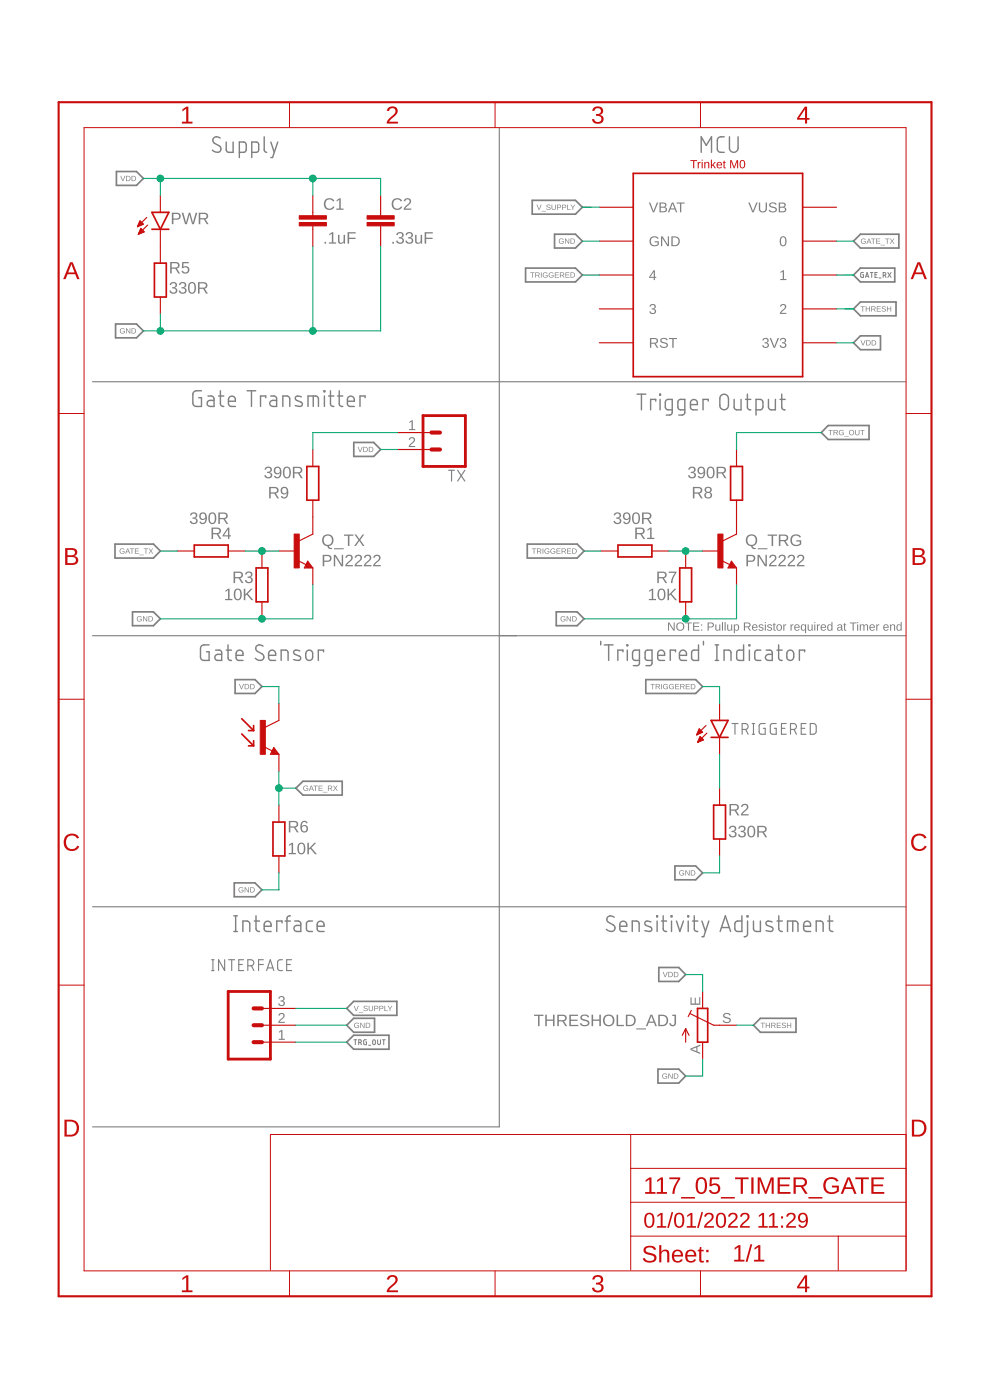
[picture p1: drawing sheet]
<svg xmlns="http://www.w3.org/2000/svg" width="148mm" height="210mm" viewBox="0 0 148 210" stroke-linecap="round" stroke-linejoin="round" font-family="sans-serif">
<g fill="none" stroke="#808080" stroke-width=".21">
<path d="M33 20.7a.58 .58 0 0 0-.9-.1 .58 .58 0 0 0 0 .9l.8 .4a.54 .54 0 0 1 .1 .7 .54 .54 0 0 1-.7 .2l-.5-.3M33.9 21.3v1.2a.4 .4 0 0 0 .4 .3h.6v-1.5M35.9 22.8h.6a.4 .4 0 0 0 .4-.3v-.8a.4 .4 0 0 0-.4-.4h-.6v2.3M37.7 22.8h.7a.36 .36 0 0 0 .4-.3v-.8a.36 .36 0 0 0-.4-.4h-.7v2.3M39.6 20.5v2a.36 .36 0 0 0 .4 .3M40.6 21.3l.5 1.5M41.6 21.3l-.8 2.3h-.2M105.1 22.8v-2.3l.7 1.3 .8-1.3v2.3M108.5 20.5h-.5a.51 .51 0 0 0-.5 .5v1.5a.48 .48 0 0 0 .5 .3h.5M109.3 20.5v1.7a.65 .65 0 0 0 .6 .6 .65 .65 0 0 0 .7-.6v-1.7M30.2 58.6h-.8a.54 .54 0 0 0-.5 .5v1.5l.3 .3h1v-1.3h-.4M31.2 59.4h.6l.3 .4v1.1h-.6a.46 .46 0 0 1-.5-.4 .46 .46 0 0 1 .5-.5h.6"/>
<path d="M32.7 59.4h.8M33 58.6v1.9a.41 .41 0 0 0 .5 .4M37 58.6h1.3M37.7 58.6v2.3M39.8 59.6v-.2h-.8v1.5M40.6 59.4h.5a.4 .4 0 0 1 .3 .4v1.1h-.5a.46 .46 0 0 1-.5-.4 .46 .46 0 0 1 .5-.5h.5M45.1 59.5a.59 .59 0 0 0-.9 .1v.2a1.4 1.4 0 0 0 1 .6 .34 .34 0 0 1 .1 .3 .34 .34 0 0 1-.3 .2l-.8-.1M46.9 59.4v1.5M48.5 58.6h.2v.1h-.2zM48.6 59.4v1.5M49.2 59.4h.8M49.5 58.6v1.9a.41 .41 0 0 0 .5 .4"/>
<path d="M50.6 59.4h.8M50.8 58.6v1.9a.42 .42 0 0 0 .6 .4M54.7 59.6v-.2h-.8v1.5M95.4 59.1h1.4M96.1 59.1v2.3M98.8 59.1h.2v.1h-.2zM98.9 59.9v1.5M107.9 59.4a.66 .66 0 0 1 .8-.3 .66 .66 0 0 1 .4 .7v1a.65 .65 0 0 1-.6 .6 .65 .65 0 0 1-.7-.6v-1zM110 59.9v1.1a.4 .4 0 0 0 .4 .4h.6v-1.5M111.7 59.9h.8M112 59.1v1.9a.41 .41 0 0 0 .5 .4M115.1 59.9v1.1l.2 .3 .2 .1h.7v-1.5"/>
<path d="M116.9 59.9h.7M117.1 59.1v1.9a.41 .41 0 0 0 .5 .4M34.2 60.2h1.1a.54 .54 0 0 0-.4-.8 .54 .54 0 0 0-.7 .5v.6l.2 .3 .2 .1h.7M42.4 60.9v-1.5h.6l.4 .2v1.3M46.1 60.9v-1.5h1.2l.3 .1 .1 .3v1.1M52 60.2h1.1a.54 .54 0 0 0-.4-.8 .54 .54 0 0 0-.7 .5v.6a.4 .4 0 0 0 .4 .4h.7M98.2 60.1v-.2h-.7v1.5M100.7 61.4h-.6l-.4-.2v-.9l.2-.4h.8v1.9a.4 .4 0 0 1-.4 .4h-.5M102.6 61.4h-.7a.4 .4 0 0 1-.3-.4v-.7a.4 .4 0 0 1 .3-.4h.7v1.9a.4 .4 0 0 1-.4 .4h-.5M103.4 60.7h1.1a.54 .54 0 0 0-.4-.8 .54 .54 0 0 0-.7 .5v.6a.4 .4 0 0 0 .4 .4h.7M106.1 60.1v-.2h-.8v1.5M113.3 61.4h.6l.4-.2v-.9l-.3-.4h-.7v2.3"/>
<path d="M31.3 96.7h-.8a.51 .51 0 0 0-.5 .5v1.3l.2 .4 1.1 .1v-1.3h-.4M32.3 97.5h.5a.36 .36 0 0 1 .4 .4v1.1h-.6a.46 .46 0 0 1-.4-.4 .46 .46 0 0 1 .4-.5h.6M33.9 97.5h.8M34.2 96.7v1.9a.39 .39 0 0 0 .5 .4M35.4 98.3h1a.55 .55 0 0 0-.3-.8 .55 .55 0 0 0-.7 .5v.6a.4 .4 0 0 0 .4 .4h.6M39.4 96.9a.58 .58 0 0 0-.9-.1 .58 .58 0 0 0 .1 .9l.7 .3a.59 .59 0 0 1 0 .9 .59 .59 0 0 1-.8 0l-.3-.2M40.2 98.3h1.1a.56 .56 0 0 0-.4-.8 .56 .56 0 0 0-.7 .5v.6a.4 .4 0 0 0 .4 .4h.7M42.1 99v-1.5h.7a.36 .36 0 0 1 .4 .4v1.1M44.9 97.6a.61 .61 0 0 0-.9 .1l.1 .3 .8 .4a.33 .33 0 0 1 .1 .4 .33 .33 0 0 1-.3 .2l-.7-.1M45.9 97.7a.51 .51 0 0 1 .6-.2 .51 .51 0 0 1 .3 .5v.5a.52 .52 0 0 1-.5 .5 .52 .52 0 0 1-.5-.5v-.5zM48.5 97.7v-.2h-.8v1.5M90 96.2v.5"/>
<path d="M90.5 96.7h1.3M91.2 96.7v2.3M93.3 97.7v-.2h-.7v1.5M93.9 96.7h.1v.1h-.1zM94 97.5v1.5M95.8 99h-.6a.4 .4 0 0 1-.4-.4v-.7a.4 .4 0 0 1 .4-.4h.6v1.9a.36 .36 0 0 1-.4 .4h-.5M97.7 99h-.7a.36 .36 0 0 1-.4-.4v-.7a.36 .36 0 0 1 .4-.4h.7v1.9a.36 .36 0 0 1-.4 .4h-.5M98.5 98.3h1.1a.55 .55 0 0 0-.4-.8 .55 .55 0 0 0-.7 .5v.6a.36 .36 0 0 0 .4 .4h.7M101.2 97.7v-.2h-.8v1.5M101.8 98.3h1a.56 .56 0 0 0-.3-.8 .56 .56 0 0 0-.7 .5v.6a.4 .4 0 0 0 .4 .4h.6M104.6 96.7v2.3h-.6a.36 .36 0 0 1-.4-.4v-.7a.36 .36 0 0 1 .4-.4h.6M105.4 96.2v.5"/>
<path d="M107.1 99h.6M107.1 96.7h.6M107.4 96.7v2.3M108.5 99v-1.5h.6a.36 .36 0 0 1 .4 .4v1.1M111.4 96.7v2.3h-.7a.36 .36 0 0 1-.3-.4v-.7a.36 .36 0 0 1 .3-.4h.7M112.2 96.7h.1v.1h-.1zM112.3 97.5v1.5M114 97.5h-.5a.36 .36 0 0 0-.4 .4v.7a.36 .36 0 0 0 .4 .4h.5M114.8 97.5h.5a.36 .36 0 0 1 .4 .4v1.1h-.6a.46 .46 0 0 1-.4-.4 .46 .46 0 0 1 .4-.5h.6M116.4 97.5h.8M116.6 96.7v1.9a.42 .42 0 0 0 .6 .4M118 97.7a.52 .52 0 0 1 .6-.2 .52 .52 0 0 1 .3 .5v.5a.52 .52 0 0 1-.5 .5 .52 .52 0 0 1-.5-.5z"/>
<path d="M120.5 97.7v-.2h-.7v1.5M35 139.7h.6M35 137.3h.6M35.3 137.3v2.4M36.4 139.7v-1.6h.6l.4 .2v1.4M38.1 138.1h.8M38.4 137.3v2l.1 .2 .4 .2M39.6 138.9h1a.54 .54 0 0 0-.3-.8 .54 .54 0 0 0-.7 .5v.7a.4 .4 0 0 0 .4 .4h.6M42.2 138.4v-.3h-.7v1.6M42.7 138.1h.8M43.5 137.3h-.1a.4 .4 0 0 0-.4 .4v2M44.2 138.1h.5a.4 .4 0 0 1 .4 .4v1.2h-.6a.46 .46 0 0 1-.5-.5 .46 .46 0 0 1 .5-.5h.6"/>
<path d="M46.8 138.1h-.5a.4 .4 0 0 0-.4 .4v.8a.4 .4 0 0 0 .4 .4h.5M47.5 138.9h1.1a.54 .54 0 0 0-.4-.8 .54 .54 0 0 0-.7 .5v.7a.4 .4 0 0 0 .4 .4h.7M92 137.5a.61 .61 0 0 0-.7-.2 .61 .61 0 0 0-.4 .7l.1 .2a2.03 2.03 0 0 1 1.1 .8 .62 .62 0 0 1-.3 .6 .62 .62 0 0 1-.7-.1l-.3-.2M92.9 138.9h1a.54 .54 0 0 0-.4-.8 .54 .54 0 0 0-.6 .5v.7a.4 .4 0 0 0 .3 .4h.7M94.7 139.7v-1.6h.7a.4 .4 0 0 1 .4 .4v1.2M97.5 138.2a.58 .58 0 0 0-.9 .2v.1a1.23 1.23 0 0 0 1 .6 .34 .34 0 0 1 0 .4 .34 .34 0 0 1-.3 .2l-.7-.2M98.4 137.3h.1v.2h-.1zM98.4 138.1v1.6M99.1 138.1h.8M99.4 137.3v2a.41 .41 0 0 0 .5 .4M100.5 137.3h.2v.2h-.2zM100.6 138.1v1.6"/>
<path d="M101.3 138.1l.6 1.6 .5-1.6M103 137.3h.2v.2h-.2zM103.1 138.1v1.6M103.8 138.1h.7M104 137.3v2a.42 .42 0 0 0 .5 .4M105.2 138.1l.5 1.6M106.2 138.1l-.8 2.3h-.2M107.9 139.7l.8-2.4 .8 2.4M108.1 139.1h1.2M111.1 137.3v2.4h-.6l-.4-.3a1.32 1.32 0 0 1 .1-1.2l.3-.1h.6M111.9 137.3h.2v.2h-.2zM112 138.1v1.9a.41 .41 0 0 1-.5 .4"/>
<path d="M112.9 138.1v1.3l.4 .3h.6v-1.6M115.7 138.2a.61 .61 0 0 0-1 .2l.1 .1a1.23 1.23 0 0 0 .9 .6 .36 .36 0 0 1-.2 .6l-.7-.2M116.4 138.1h.8M116.7 137.3v2l.1 .2 .4 .2M118 139.7v-1.6h1.1l.3 .1 .1 .3v1.2M118.8 138.1v1.6M120.4 138.9h1a.54 .54 0 0 0-.3-.8 .54 .54 0 0 0-.7 .5v.7l.1 .2 .3 .2h.6M122.3 139.7v-1.6h.6a.4 .4 0 0 1 .4 .4v1.2M124 138.1h.8M124.3 137.3v2a.41 .41 0 0 0 .5 .4"/>
</g>
<path d="M74.8 19.1v149.9h-60.9M13.9 57.2h121.8M13.9 95.3h121.8M13.9 136h121.8" fill="none" stroke="#808080" stroke-width=".17"/>
<g fill="#808080">
<path d="M100.1 93.3h.2l.6 1.1v-1.1h.2v1.3h-.2l-.7-1.1v1.1h-.1zM101.3 93.9a.63 .63 0 0 1 1.2 0 .63 .63 0 0 1-1.2 0zM101.4 93.9a.5 .5 0 0 0 1 0 .5 .5 0 0 0-1 0zM102.6 93.3h1.1v.2h-.5v1.1h-.1v-1.1h-.5zM103.8 93.3h1v.2h-.8v.4h.7v.1h-.7v.4h.8v.2h-1zM105 93.6h.2v.2h-.2zM105 94.4h.2v.2h-.2zM106 93.3h.5a.38 .38 0 0 1 .5 .4 .38 .38 0 0 1-.5 .4h-.3v.5h-.2zM106.2 93.5v.4h.5a.25 .25 0 0 0 0-.4zM107.2 93.6h.1v.6a.23 .23 0 0 0 .3 .3 .23 .23 0 0 0 .2-.3v-.6h.1v1h-.1v-.2a.32 .32 0 0 1-.4 .2 .32 .32 0 0 1-.2-.4zM108.2 93.3h.1v1.3h-.1zM108.6 93.3h.1v1.3h-.1zM108.9 93.6h.2v.6a.23 .23 0 0 0 .3 .3 .23 .23 0 0 0 .1-.3v-.6h.2v1h-.1l-.1-.2a.32 .32 0 0 1-.3 .2 .32 .32 0 0 1-.3-.4zM109.9 93.6h.2v.2a.33 .33 0 0 1 .3-.2 .33 .33 0 0 1 .3 .3 .49 .49 0 0 1-.3 .7l-.3-.2v.5h-.2zM110.2 93.8a.35 .35 0 0 0-.1 .4 .35 .35 0 0 0 .4 .2v-.6zM111.4 93.3h.6a.35 .35 0 0 1 .4 .3 .35 .35 0 0 1-.2 .4l.3 .6h-.2l-.3-.6h-.4v.6h-.2zM111.6 93.5v.4h.4a.23 .23 0 0 0 .3-.2 .23 .23 0 0 0-.3-.2zM112.8 93.7a.43 .43 0 0 1 .6 .1l.1 .3h-.7a.27 .27 0 0 0 .2 .3 .27 .27 0 0 0 .3-.1l.2 .1a.48 .48 0 0 1-.8 0 .48 .48 0 0 1 .1-.7zM112.9 93.8l-.1 .2h.5l-.1-.3zM113.7 93.7l.5-.1 .2 .2h-.2a.2 .2 0 0 0-.2-.1 .2 .2 0 0 0-.1 .2l.3 .2a.25 .25 0 0 1 .2 .2 .25 .25 0 0 1-.2 .3l-.5-.1-.1-.2h.2a.23 .23 0 0 0 .2 .2 .23 .23 0 0 0 .2-.3h-.1a.31 .31 0 0 1-.4-.2 .31 .31 0 0 1 0-.3zM114.6 93.3h.1v.1h-.1zM114.6 93.6h.1v1h-.1zM115 93.7l.4-.1 .3 .2h-.2a.2 .2 0 0 0-.2-.1 .2 .2 0 0 0-.2 .2l.4 .2a.25 .25 0 0 1 .2 .2 .25 .25 0 0 1-.2 .3l-.5-.1-.1-.2h.1a.23 .23 0 0 0 .3 .2 .23 .23 0 0 0 .2-.3h-.1a.31 .31 0 0 1-.4-.2 .31 .31 0 0 1 0-.3zM115.9 93.4h.1v.2h.2v.1h-.2v.6l.2 .2h-.3v-.1v-.7h-.1v-.1h.1zM116.5 93.7a.46 .46 0 0 1 .6 .1 .46 .46 0 0 1-.1 .6 .46 .46 0 0 1-.7-.1l.1-.5zM116.5 93.8v.4l.1 .2a.35 .35 0 0 0 .4-.3 .35 .35 0 0 0-.4-.4zM117.3 93.6h.2v.2l.1-.2h.2v.2h-.2l-.1 .1v.7h-.2zM118.4 93.6h.2v.2l.1-.2h.2v.2h-.2l-.1 .1v.7h-.2zM119.1 93.7a.43 .43 0 0 1 .7 .1v.3h-.7a.27 .27 0 0 0 .2 .3 .27 .27 0 0 0 .4-.1l.1 .1a.48 .48 0 0 1-.7 0 .48 .48 0 0 1 0-.7zM119.2 93.8l-.1 .2h.6l-.2-.3zM120.1 93.7l.3-.1 .2 .2v-.2h.2v1.3h-.2v-.5a.33 .33 0 0 1-.3 .2 .33 .33 0 0 1-.3-.3v-.5zM120.2 93.8l-.1 .5 .2 .1a.35 .35 0 0 0 .3-.3 .35 .35 0 0 0-.3-.4zM121 93.6h.2v.6a.23 .23 0 0 0 .2 .3 .23 .23 0 0 0 .2-.3v-.6h.1l.1 1h-.2v-.2a.32 .32 0 0 1-.4 .2 .32 .32 0 0 1-.2-.4zM122 93.3h.1v.1h-.1zM122 93.6h.1v1h-.1zM122.4 93.6h.1v.2l.1-.2h.2v.2h-.1l-.1 .1-.1 .7h-.1zM123 93.7a.43 .43 0 0 1 .7 .1l.1 .3h-.7a.27 .27 0 0 0 .2 .3 .27 .27 0 0 0 .3-.1l.1 .1a.48 .48 0 0 1-.7 0 .48 .48 0 0 1 0-.7zM123.2 93.8l-.1 .2h.5l-.1-.3zM124.1 93.7l.3-.1 .2 .2v-.5h.1v1.3h-.1v-.2a.33 .33 0 0 1-.4 .2 .33 .33 0 0 1-.3-.3l.1-.5zM124.1 93.8v.5l.1 .1a.35 .35 0 0 0 .4-.3 .35 .35 0 0 0-.4-.4zM125.5 93.7l.3-.1a.3 .3 0 0 1 .4 .3v.5l.1 .2h-.2l-.1-.2a.31 .31 0 0 1-.5 .1 .31 .31 0 0 1 .1-.5h.4a.21 .21 0 0 0-.1-.3 .21 .21 0 0 0-.3 .2h-.2zM125.6 94.2a.22 .22 0 0 0 .4 0 .22 .22 0 0 0-.4 0zM126.5 93.4h.1v.2h.2v.1h-.2v.6l.2 .2h-.3v-.1v-.7h-.2v-.1h.2zM127.3 93.3h1v.2h-.4v1.1h-.2v-1.1h-.4zM128.4 93.3h.2v.1h-.2zM128.4 93.6h.2v1h-.2zM128.8 93.6h.2v.2a.29 .29 0 0 1 .2-.2 .29 .29 0 0 1 .3 .2 .29 .29 0 0 1 .3-.2 .29 .29 0 0 1 .3 .3v.7h-.2v-.8l-.2-.1-.2 .2v.7h-.1l-.1-.8-.2-.1-.1 .2v.7h-.2zM130.4 93.7a.43 .43 0 0 1 .6 .1l.1 .3h-.7a.27 .27 0 0 0 .2 .3 .27 .27 0 0 0 .3-.1l.2 .1a.48 .48 0 0 1-.8 0 .48 .48 0 0 1 .1-.7zM130.5 93.8l-.1 .2h.5l-.1-.3zM131.3 93.6h.1v.2l.1-.2h.2v.2h-.2l-.1 .1v.7h-.1zM132.4 93.7a.43 .43 0 0 1 .7 .1l.1 .3h-.7a.27 .27 0 0 0 .2 .3 .27 .27 0 0 0 .3-.1l.1 .1a.48 .48 0 0 1-.7 0 .48 .48 0 0 1 0-.7zM132.6 93.8l-.1 .2h.5l-.2-.3zM133.3 93.6h.2v.2a.32 .32 0 0 1 .4-.2 .32 .32 0 0 1 .2 .3v.7h-.2v-.6a.23 .23 0 0 0-.2-.3 .23 .23 0 0 0-.2 .3v.6h-.1zM134.4 93.7l.3-.1 .2 .2v-.5h.2v1.3h-.2v-.2a.33 .33 0 0 1-.3 .2 .33 .33 0 0 1-.3-.3v-.5zM134.5 93.8v.5l.1 .1a.35 .35 0 0 0 .3-.3 .35 .35 0 0 0-.3-.4z"/>
<path d="M25.6 42.4a.5 .5 0 0 1 .7-.1 .5 .5 0 0 1 0 .8h-.1a.49 .49 0 0 1 .3 .7 .49 .49 0 0 1-.7 .2 .49 .49 0 0 1-.4-.4h.2a.35 .35 0 0 0 .5 .3 .35 .35 0 0 0 .1-.6l-.4-.1v-.1a.33 .33 0 0 0 .5-.2 .33 .33 0 0 0-.3-.5 .33 .33 0 0 0-.4 .3h-.2zM27 42.4a.5 .5 0 0 1 .7-.1 .5 .5 0 0 1 0 .8h-.2a.49 .49 0 0 1 .4 .7 .49 .49 0 0 1-.7 .2 .49 .49 0 0 1-.4-.4h.2a.35 .35 0 0 0 .5 .3 .35 .35 0 0 0 .1-.6l-.4-.1v-.1a.33 .33 0 0 0 .5-.2 .33 .33 0 0 0-.3-.5 .33 .33 0 0 0-.4 .3h-.2zM28.4 42.4a.64 .64 0 0 1 .8 0 .64 .64 0 0 1 .2 .8 .63 .63 0 0 1-.3 .7 .63 .63 0 0 1-.8-.1l-.1-.4v-.5zM28.6 42.5a1.17 1.17 0 0 0 0 1.3 .48 .48 0 0 0 .5-.1 .48 .48 0 0 0 0-.5v-.3a.4 .4 0 0 0-.5-.4zM29.7 42.3h.8a.5 .5 0 0 1 .6 .4 .5 .5 0 0 1-.4 .6l.4 .7h-.2l-.5-.7h-.5v.7h-.2zM29.9 42.5v.6h.6a.32 .32 0 0 0 .3-.3 .32 .32 0 0 0-.4-.3z"/>
<path d="M43.3 126.6l.4-.2h.2v1.5h.4v.2h-1v-.2h.4v-1.3l-.4 .2zM44.8 126.4a.64 .64 0 0 1 .8 .1 .64 .64 0 0 1 .1 .7 .63 .63 0 0 1-.2 .8 .63 .63 0 0 1-.8-.1l-.1-.4v-.6zM45 126.6a1.17 1.17 0 0 0 0 1.3 .48 .48 0 0 0 .5-.2 .48 .48 0 0 0 0-.5v-.2a.4 .4 0 0 0-.5-.4zM46 126.4h.3v.8l.8-.8h.3l-.8 .7 .9 1h-.3l-.7-.9-.2 .2v.7h-.3z"/>
<path d="M109.4 123.9a.5 .5 0 0 1 .7 0 .5 .5 0 0 1 0 .7l-.1 .1a.49 .49 0 0 1 .3 .6 .49 .49 0 0 1-.7 .2 .49 .49 0 0 1-.4-.4h.2a.35 .35 0 0 0 .5 .3 .35 .35 0 0 0 .1-.6h-.4v-.2a.33 .33 0 0 0 .5-.2 .33 .33 0 0 0-.3-.4 .33 .33 0 0 0-.4 .3l-.2-.1zM110.8 123.9a.5 .5 0 0 1 .7 0 .5 .5 0 0 1 0 .7l-.2 .1a.49 .49 0 0 1 .4 .6 .49 .49 0 0 1-.7 .2 .49 .49 0 0 1-.4-.4h.2a.35 .35 0 0 0 .5 .3 .35 .35 0 0 0 .1-.6h-.4v-.2a.33 .33 0 0 0 .5-.2 .33 .33 0 0 0-.3-.4 .33 .33 0 0 0-.4 .3l-.2-.1zM112.2 123.9a.64 .64 0 0 1 .8 0 .64 .64 0 0 1 .1 .8 .63 .63 0 0 1-.2 .7 .63 .63 0 0 1-.8-.1l-.1-.4v-.5zM112.4 124a1.17 1.17 0 0 0 0 1.3 .48 .48 0 0 0 .5-.1 .48 .48 0 0 0 0-.5v-.2a.4 .4 0 0 0-.5-.5zM113.5 123.8h.8a.5 .5 0 0 1 .6 .4 .5 .5 0 0 1-.5 .6l.5 .7h-.2l-.5-.7h-.5v.7h-.2zM113.7 124v.6h.5a.32 .32 0 0 0 .4-.3 .32 .32 0 0 0-.4-.3z"/>
<path d="M48.6 36.3h.3v.2h-.3zM49.3 35.1l.4-.3h.2v1.5h.5v.2h-1.1v-.2h.4v-1.3l-.4 .3zM50.6 35.2h.3v.8a.32 .32 0 0 0 .3 .4 .32 .32 0 0 0 .3-.4v-.8h.2v1.3h-.2v-.2a.44 .44 0 0 1-.5 .2 .44 .44 0 0 1-.4-.4zM52.1 34.8h1.2v.2h-1v.6h1v.2h-1v.7h-.2z"/>
<path d="M58.8 36.3h.2v.2h-.2zM59.5 34.9a.5 .5 0 0 1 .8 0 .5 .5 0 0 1 0 .7h-.2a.49 .49 0 0 1 .4 .7 .49 .49 0 0 1-.7 .2 .49 .49 0 0 1-.5-.4h.3a.35 .35 0 0 0 .4 .3 .35 .35 0 0 0 .2-.6h-.4v-.2a.33 .33 0 0 0 .4-.2 .33 .33 0 0 0-.2-.5 .33 .33 0 0 0-.4 .4l-.2-.1zM60.9 34.9a.5 .5 0 0 1 .8 0 .5 .5 0 0 1 0 .7h-.2a.49 .49 0 0 1 .4 .7 .49 .49 0 0 1-.7 .2 .49 .49 0 0 1-.5-.4h.3a.35 .35 0 0 0 .4 .3 .35 .35 0 0 0 .2-.6h-.5v-.2a.33 .33 0 0 0 .5-.2 .33 .33 0 0 0-.2-.5 .33 .33 0 0 0-.4 .4l-.2-.1zM62.2 35.2h.2v.8a.32 .32 0 0 0 .4 .4 .32 .32 0 0 0 .2-.4v-.8h.2v1.3h-.2v-.2a.44 .44 0 0 1-.5 .2 .44 .44 0 0 1-.3-.4zM63.6 34.8h1.2v.2h-1v.6h1v.2h-1v.7h-.2z"/>
<path d="M28.6 76.9a.5 .5 0 0 1 .8 0 .5 .5 0 0 1 0 .7l-.2 .1a.49 .49 0 0 1 .4 .6 .49 .49 0 0 1-.7 .3 .49 .49 0 0 1-.5-.5h.3a.35 .35 0 0 0 .4 .3 .35 .35 0 0 0 .2-.5l-.5-.1v-.2a.33 .33 0 0 0 .5-.2 .33 .33 0 0 0-.2-.4 .33 .33 0 0 0-.4 .3h-.2zM30 77a.63 .63 0 0 1 .8-.1 .63 .63 0 0 1 .2 .8 .65 .65 0 0 1-.2 .7 .65 .65 0 0 1-.9 0v-.2h.2l.1 .2a.48 .48 0 0 0 .5-.2 .48 .48 0 0 0 .1-.5 .55 .55 0 0 1-.8 .1 .55 .55 0 0 1 0-.8zM30 77.4a.4 .4 0 0 0 .8 0 .4 .4 0 0 0-.8 0zM31.5 76.9a.64 .64 0 0 1 .7 .1 .64 .64 0 0 1 .2 .7 .63 .63 0 0 1-.2 .8 .63 .63 0 0 1-.8-.1l-.2-.4v-.6zM31.6 77a1.17 1.17 0 0 0 0 1.4 .48 .48 0 0 0 .5-.2 .48 .48 0 0 0 .1-.5v-.2a.4 .4 0 0 0-.6-.5zM32.7 76.8h.8a.5 .5 0 0 1 .6 .4 .5 .5 0 0 1-.4 .6l.5 .8h-.3l-.4-.8h-.6v.8h-.2zM32.9 77v.7h.6a.32 .32 0 0 0 .4-.4 .32 .32 0 0 0-.4-.3z"/>
<path d="M48.3 83.2a1.5 1.5 0 0 1 1.2 .1 .53 .53 0 0 1 .1 .6 .53 .53 0 0 1-.5 .3h-.5v.7h-.3zM48.6 83.4v.7l.7-.1a.35 .35 0 0 0 0-.6zM50 83.2h.3l.9 1.5v-1.5h.2v1.7h-.3l-.9-1.5v1.5h-.2zM51.9 83.3a.55 .55 0 0 1 .9 .1 .55 .55 0 0 1-.3 .8l-.5 .5h.9v.2h-1.2l.1-.3 .4-.4a.51 .51 0 0 0 .2-.8h-.3l-.1 .2h-.3zM53.3 83.3a.55 .55 0 0 1 .9 .1 .55 .55 0 0 1-.3 .8l-.5 .5h.9v.2h-1.2l.1-.3 .4-.4a.51 .51 0 0 0 .2-.8h-.3l-.1 .2h-.3zM54.7 83.3a.55 .55 0 0 1 .8 .1 .55 .55 0 0 1-.3 .8l-.4 .5h.9v.2h-1.2l.1-.3 .4-.4a.51 .51 0 0 0 .2-.8h-.3l-.2 .2h-.2zM56.1 83.3a.55 .55 0 0 1 .8 .1 .55 .55 0 0 1-.3 .8l-.5 .5h.9v.2h-1.1l.1-.3 .3-.4a.51 .51 0 0 0 .3-.8h-.4l-.1 .2h-.2z"/>
<path d="M33.8 88.5l.4-.2h.2v1.5h.4v.2h-1.1v-.2h.5v-1.3l-.4 .3zM35.3 88.3a.64 .64 0 0 1 .7 .1 .64 .64 0 0 1 .2 .7 .63 .63 0 0 1-.2 .8 .63 .63 0 0 1-.8-.1l-.2-.4v-.5zM35.5 88.5a1.17 1.17 0 0 0 0 1.3 .48 .48 0 0 0 .4-.2 .48 .48 0 0 0 .1-.5v-.2a.4 .4 0 0 0-.5-.4zM36.5 88.3h.3v.8l.8-.8h.3l-.8 .7 .9 1h-.3l-.7-.8-.2 .1v.7h-.3z"/>
<path d="M39.8 70.1a.5 .5 0 0 1 .7-.1 .5 .5 0 0 1 0 .8h-.1a.49 .49 0 0 1 .4 .7 .49 .49 0 0 1-.8 .2 .49 .49 0 0 1-.4-.4l.2-.1a.35 .35 0 0 0 .5 .3 .35 .35 0 0 0 .2-.5l-.5-.1v-.2a.33 .33 0 0 0 .5-.1 .33 .33 0 0 0-.2-.5 .33 .33 0 0 0-.4 .3h-.3zM41.2 70.1a.63 .63 0 0 1 .7 0 .63 .63 0 0 1 .3 .7 .65 .65 0 0 1-.3 .8 .65 .65 0 0 1-.8-.1l-.1-.1 .3-.1 .1 .2a.48 .48 0 0 0 .4-.1 .48 .48 0 0 0 .2-.5 .55 .55 0 0 1-.9 0 .55 .55 0 0 1 .1-.8zM41.2 70.6a.38 .38 0 0 0 .7 0 .38 .38 0 0 0-.7 0zM42.6 70.1a.64 .64 0 0 1 .8 0 .64 .64 0 0 1 .2 .7 .63 .63 0 0 1-.3 .8 .63 .63 0 0 1-.8-.1l-.1-.4v-.5zM42.8 70.2a1.17 1.17 0 0 0 0 1.3 .48 .48 0 0 0 .5-.2 .48 .48 0 0 0 .1-.5l-.1-.2a.4 .4 0 0 0-.5-.4zM43.9 70h.8a.5 .5 0 0 1 .6 .4 .5 .5 0 0 1-.4 .6l.5 .7h-.3l-.5-.7h-.5v.7h-.2zM44.1 70.2v.6h.6a.32 .32 0 0 0 .4-.3 .32 .32 0 0 0-.4-.3z"/>
<path d="M92.1 76.9a.5 .5 0 0 1 .8 0 .5 .5 0 0 1-.1 .7l-.1 .1a.49 .49 0 0 1 .4 .6 .49 .49 0 0 1-.8 .3 .49 .49 0 0 1-.4-.5h.2a.35 .35 0 0 0 .5 .3 .35 .35 0 0 0 .2-.5l-.5-.1v-.2a.33 .33 0 0 0 .5-.2 .33 .33 0 0 0-.2-.4 .33 .33 0 0 0-.4 .3h-.3zM93.5 77a.63 .63 0 0 1 .7-.1 .63 .63 0 0 1 .3 .8 .65 .65 0 0 1-.3 .7 .65 .65 0 0 1-.8 0v-.2h.2l.1 .2a.48 .48 0 0 0 .5-.2 .48 .48 0 0 0 .1-.5 .55 .55 0 0 1-.9 .1 .55 .55 0 0 1 .1-.8zM93.5 77.4a.38 .38 0 0 0 .7 0 .38 .38 0 0 0-.7 0zM94.9 76.9a.64 .64 0 0 1 .8 .1 .64 .64 0 0 1 .2 .7 .63 .63 0 0 1-.3 .8 .63 .63 0 0 1-.8-.1l-.1-.4v-.6zM95.1 77a1.17 1.17 0 0 0 0 1.4 .48 .48 0 0 0 .5-.2 .48 .48 0 0 0 .1-.5v-.2a.4 .4 0 0 0-.6-.5zM96.2 76.8h.8a.5 .5 0 0 1 .6 .4 .5 .5 0 0 1-.4 .6l.5 .8h-.3l-.4-.8h-.6v.8h-.2zM96.4 77v.7h.6a.32 .32 0 0 0 .4-.4 .32 .32 0 0 0-.4-.3z"/>
<path d="M111.8 83.2a1.5 1.5 0 0 1 1.2 .1 .53 .53 0 0 1 .1 .6 .53 .53 0 0 1-.5 .3h-.5v.7h-.3zM112.1 83.4v.7l.6-.1a.35 .35 0 0 0 0-.6zM113.5 83.2h.3l.9 1.5v-1.5h.2v1.7h-.3l-.9-1.5v1.5h-.2zM115.4 83.3a.55 .55 0 0 1 .8 .1 .55 .55 0 0 1-.3 .8l-.4 .5h.9v.2h-1.2l.1-.3 .4-.4a.51 .51 0 0 0 .2-.8h-.3l-.2 .2h-.2zM116.8 83.3a.55 .55 0 0 1 .8 .1 .55 .55 0 0 1-.3 .8l-.5 .5h.9v.2h-1.1l.1-.3 .3-.4a.51 .51 0 0 0 .3-.8h-.4l-.1 .2h-.2zM118.2 83.3a.55 .55 0 0 1 .8 .1 .55 .55 0 0 1-.3 .8l-.5 .5h.9v.2h-1.1l.1-.3 .3-.4a.51 .51 0 0 0 .3-.8h-.4l-.1 .2h-.2zM119.6 83.3a.55 .55 0 0 1 .8 .1 .55 .55 0 0 1-.3 .8l-.5 .5h.9v.2h-1.1v-.3l.4-.4a.51 .51 0 0 0 .3-.8h-.4l-.1 .2h-.2z"/>
<path d="M97.3 88.5l.4-.2h.2v1.5h.4v.2h-1.1v-.2h.4v-1.3l-.3 .3zM98.8 88.3a.64 .64 0 0 1 .7 .1 .64 .64 0 0 1 .2 .7 .63 .63 0 0 1-.2 .8 .63 .63 0 0 1-.8-.1l-.2-.4v-.5zM98.9 88.5a1.17 1.17 0 0 0 0 1.3 .48 .48 0 0 0 .5-.2 .48 .48 0 0 0 .1-.5v-.2a.4 .4 0 0 0-.6-.4zM100 88.3h.2v.8l.9-.8h.2l-.7 .7 .8 1h-.3l-.6-.8-.3 .1v.7h-.2z"/>
<path d="M103.3 70.1a.5 .5 0 0 1 .7-.1 .5 .5 0 0 1 0 .8h-.1a.49 .49 0 0 1 .3 .7 .49 .49 0 0 1-.7 .2 .49 .49 0 0 1-.4-.4l.2-.1a.35 .35 0 0 0 .5 .3 .35 .35 0 0 0 .1-.5l-.4-.1v-.2a.33 .33 0 0 0 .5-.1 .33 .33 0 0 0-.3-.5 .33 .33 0 0 0-.4 .3h-.2zM104.6 70.1a.63 .63 0 0 1 .8 0 .63 .63 0 0 1 .2 .7 .65 .65 0 0 1-.2 .8 .65 .65 0 0 1-.8-.1l-.1-.1 .2-.1 .1 .2a.48 .48 0 0 0 .5-.1 .48 .48 0 0 0 .1-.5 .55 .55 0 0 1-.8 0 .55 .55 0 0 1 0-.8zM104.6 70.6a.4 .4 0 0 0 .8 0 .4 .4 0 0 0-.8 0zM106.1 70.1a.64 .64 0 0 1 .8 0 .64 .64 0 0 1 .2 .7 .63 .63 0 0 1-.3 .8 .63 .63 0 0 1-.8-.1l-.1-.4v-.5zM106.3 70.2a1.17 1.17 0 0 0 0 1.3 .48 .48 0 0 0 .5-.2 .48 .48 0 0 0 0-.5v-.2a.4 .4 0 0 0-.5-.4zM107.4 70h.8a.5 .5 0 0 1 .6 .4 .5 .5 0 0 1-.4 .6l.4 .7h-.2l-.5-.7h-.5v.7h-.2zM107.6 70.2v.6h.6a.32 .32 0 0 0 .3-.3 .32 .32 0 0 0-.4-.3z"/>
</g>
<g fill="none" stroke="#808080" stroke-width=".17">
<path d="M109.7 108.5h.9M110.1 108.5v1.6M111.2 109.4h.4a.44 .44 0 0 0 .5-.5 .44 .44 0 0 0-.5-.4h-.4v1.6M111.7 109.4l.4 .7M112.7 108.5h.4M112.7 110.1h.4M112.9 108.5v1.6M114.6 108.5h-.7l-.2 .2v1l.2 .4h.7v-.9h-.2M116.3 108.5h-.7l-.2 .2v1l.2 .4h.7v-.9h-.3M117.1 109.2h.5M117.8 108.5h-.7v1.6h.7M118.4 109.4h.5a.44 .44 0 0 0 .4-.5 .44 .44 0 0 0-.4-.4h-.5v1.6"/>
<path d="M119 109.4l.3 .7M120 109.2h.6M120.8 108.5h-.8v1.6h.8M121.4 108.5h.4a.43 .43 0 0 1 .5 .4v.7a.43 .43 0 0 1-.5 .5h-.4z"/>
</g>
<g fill="#808080">
<path d="M103.4 149.5h.2v1h.5v-.9h.1v.9h.6v-1h.1v1.2h-1.5z"/>
<path d="M108.5 152l.4-.1a.48 .48 0 0 1 .6 .3h-.2a.34 .34 0 0 0-.5-.2 .34 .34 0 0 0-.2 .4l.3 .1a.45 .45 0 0 1 .6 .5 .45 .45 0 0 1-.6 .4l-.5-.2-.1-.2h.2a.41 .41 0 0 0 .4 .3 .41 .41 0 0 0 .4-.4l-.4-.2a.45 .45 0 0 1-.5-.2 .45 .45 0 0 1 .1-.5z"/>
<path d="M61.3 63.3l.5-.3v1.3h.4v.2h-.9v-.2h.4v-1.1l-.4 .2z"/>
<path d="M61.4 65.6a.47 .47 0 0 1 .7 .1 .47 .47 0 0 1-.2 .7l-.5 .5h.8v.1h-1l.1-.2 .3-.4a.39 .39 0 0 0 .3-.3 .39 .39 0 0 0-.2-.4l-.2 .1-.1 .1h-.2z"/>
<path d="M25.7 31.9a1.5 1.5 0 0 1 1.2 .1 .53 .53 0 0 1 .1 .6 .53 .53 0 0 1-.5 .3h-.5v.7h-.3zM26 32.1v.7l.7-.1a.35 .35 0 0 0 0-.6zM27.2 31.9h.3l.4 1.5 .4-1.5h.2l.4 1.5 .4-1.5h.3l-.5 1.7h-.3l-.4-1.4-.4 1.4h-.3zM29.8 31.9h.8a.5 .5 0 0 1 .6 .4 .5 .5 0 0 1-.4 .6l.5 .7h-.3l-.5-.7h-.5v.7h-.2zM30 32.1v.6h.6a.32 .32 0 0 0 .4-.3 .32 .32 0 0 0-.4-.3z"/>
<path d="M25.5 39.3h.8a.5 .5 0 0 1 .6 .4 .5 .5 0 0 1-.4 .6l.5 .7h-.3l-.4-.7h-.6v.7h-.2zM25.7 39.5v.6h.6a.32 .32 0 0 0 .4-.3 .32 .32 0 0 0-.4-.3zM27.3 39.3h1v.2h-.8v.5a.59 .59 0 0 1 .8 .1 .59 .59 0 0 1-.1 .8 .59 .59 0 0 1-.8 0l-.2-.3h.2a.38 .38 0 0 0 .6 .2 .38 .38 0 0 0 0-.6 .38 .38 0 0 0-.5 0h-.3z"/>
<path d="M43.3 123.1h.8a.5 .5 0 0 1 .6 .4 .5 .5 0 0 1-.4 .6l.5 .7h-.3l-.5-.7h-.5v.7h-.2zM43.5 123.3v.6h.6a.32 .32 0 0 0 .3-.3 .32 .32 0 0 0-.3-.3zM45.3 123.2a.54 .54 0 0 1 .8 .2h-.2l-.1-.1a.47 .47 0 0 0-.5 .1 .47 .47 0 0 0-.1 .5 .56 .56 0 0 1 .8 0 .56 .56 0 0 1 0 .8 .56 .56 0 0 1-.7 0 1.25 1.25 0 0 1 0-1.5zM45.2 124.2a.37 .37 0 0 0 .7 0 .37 .37 0 0 0-.7 0z"/>
<path d="M109.3 120.5h.8a.5 .5 0 0 1 .6 .4 .5 .5 0 0 1-.4 .6l.5 .8h-.3l-.4-.8h-.6v.8h-.2zM109.5 120.7v.7h.6a.32 .32 0 0 0 .4-.4 .32 .32 0 0 0-.4-.3zM111.2 120.6a.55 .55 0 0 1 .8 .2 .55 .55 0 0 1-.3 .8l-.5 .5h.9v.2h-1.1l.1-.3 .3-.4a.51 .51 0 0 0 .3-.9l-.4 .1-.1 .2h-.2z"/>
<path d="M103.4 157.2l1.5-.6v.2l-.4 .2v.7l.4 .1v.2l-1.5-.6zM103.6 157.3l.7 .3v-.6z"/>
<path d="M80 152.1h1.4v.2h-.6v1.6h-.2v-1.6h-.6zM81.7 152.1h.2v.8h.9v-.8h.3v1.8h-.3v-.8h-.9v.8h-.2zM83.5 152.1h.8a.5 .5 0 0 1 .6 .4 .5 .5 0 0 1-.4 .6l.5 .8h-.3l-.4-.8h-.6v.8h-.2zM83.7 152.3v.7h.6a.32 .32 0 0 0 .4-.4 .32 .32 0 0 0-.4-.3zM85.3 152.1h1.3v.2h-1.1v.6h1v.2h-1v.6h1.1v.2h-1.3zM87.1 152.2a.8 .8 0 0 1 1.2 .3h-.3a.42 .42 0 0 0-.4-.3 .42 .42 0 0 0-.4 .5l.5 .2a.53 .53 0 0 1 .6 .5 .53 .53 0 0 1-.7 .5 .63 .63 0 0 1-.7-.5h.2a.48 .48 0 0 0 .5 .3 .48 .48 0 0 0 .4-.4l-.3-.2a.53 .53 0 0 1-.6-.2 .53 .53 0 0 1 0-.7zM88.6 152.1h.3v.8h.9v-.8h.2v1.8h-.2v-.8h-.9v.8h-.3zM90.3 153a.89 .89 0 0 1 1.7 0 .89 .89 0 0 1-1.7 0zM90.7 152.5a.67 .67 0 0 0 0 1 .67 .67 0 0 0 1-.1 .67 .67 0 0 0-.1-.9 .67 .67 0 0 0-.9 0zM92.4 152.1h.2v1.6h.9v.2h-1.1zM93.8 152.1a1.34 1.34 0 0 1 1.3 .4 .87 .87 0 0 1-.7 1.4h-.6zM94 152.3v1.4a.73 .73 0 0 0 1-.7 .73 .73 0 0 0-1-.7zM95.3 154.2h1.5v.1h-1.5zM97.5 152.1h.2l.7 1.8h-.2l-.2-.6h-.8l-.2 .6h-.2zM97.6 152.3l-.3 .9h.6zM98.6 152.1a1.34 1.34 0 0 1 1.4 .4 .87 .87 0 0 1-.7 1.4h-.7zM98.9 152.3v1.4a.73 .73 0 0 0 1-.7 .73 .73 0 0 0-1-.7zM100.7 152.1h.6v1.2a.51 .51 0 0 1-.5 .6 .51 .51 0 0 1-.5-.5h.2a.29 .29 0 0 0 .3 .3 .29 .29 0 0 0 .2-.4v-1h-.3z"/>
<path d="M48.7 29.9a.86 .86 0 0 1 1.4 .2l-.2 .1a.64 .64 0 0 0-.9-.2 .64 .64 0 0 0-.2 1l.2 .2a.61 .61 0 0 0 .9-.3l.2 .1a.88 .88 0 0 1-1.3 .3 .88 .88 0 0 1-.1-1.4zM50.4 30l.4-.3h.2v1.6h.5v.2h-1.1v-.2h.4v-1.4l-.4 .3z"/>
<path d="M58.9 29.9a.86 .86 0 0 1 1.3 .2l-.2 .1a.64 .64 0 0 0-.9-.2 .64 .64 0 0 0-.1 1l.2 .2a.61 .61 0 0 0 .9-.3l.2 .1a.88 .88 0 0 1-1.4 .3 .88 .88 0 0 1 0-1.4zM60.7 29.8a.55 .55 0 0 1 .8 .2 .55 .55 0 0 1-.3 .8l-.5 .5h.9v.2h-1.1v-.3l.4-.4a.51 .51 0 0 0 .3-.9l-.4 .1-.1 .2h-.2z"/>
</g>
<path d="M67.2 70.5h.9M67.6 70.5v1.6M68.6 70.5l1 1.6M69.6 70.5l-1 1.6" fill="none" stroke="#808080" stroke-width=".17"/>
<g fill="#808080">
<path d="M41.8 154.7l.5-.3v1.3h.4v.2h-.9v-.2h.3v-1.1l-.3 .3z"/>
<path d="M41.9 152a.47 .47 0 0 1 .7 0 .47 .47 0 0 1-.2 .7l-.5 .5h.8v.2h-1l.1-.3 .3-.3a.39 .39 0 0 0 .3-.4 .39 .39 0 0 0-.2-.4l-.2 .1-.1 .2h-.2z"/>
<path d="M41.8 149.4a.43 .43 0 0 1 .7 0 .43 .43 0 0 1 0 .6l-.2 .1a.4 .4 0 0 1 .4 .4 .4 .4 0 0 1-.5 .3 .45 .45 0 0 1-.5-.4h.2a.3 .3 0 0 0 .4 .3 .3 .3 0 0 0 .1-.5h-.4v-.2a.29 .29 0 0 0 .4-.1 .29 .29 0 0 0-.2-.4 .29 .29 0 0 0-.3 .2h-.2z"/>
</g>
<g fill="none" stroke="#808080" stroke-width=".17">
<path d="M31.7 145.5h.4M31.7 143.9h.4M31.9 143.9v1.6M33.7 143.9v1.6l-1-1.6v1.6M34.2 143.9h1M34.7 143.9v1.6M35.8 144.6h.5M36.5 143.9h-.7v1.6h.7M37.1 144.8h.5a.46 .46 0 0 0 .4-.5 .46 .46 0 0 0-.4-.4h-.5v1.6M37.7 144.8l.3 .7M38.7 144.6h.8M39.5 143.9h-.8v1.6"/>
<path d="M39.9 145.5l.6-1.6 .5 1.6M40.1 145.1h.8M42.3 143.9h-.5l-.2 .4v1l.2 .2h.5M42.9 144.6h.6M43.7 143.9h-.8v1.6h.8"/>
</g>
<g fill="#808080">
<path d="M97.5 45.7a.43 .43 0 0 1 .6-.1 .43 .43 0 0 1 0 .7h-.2a.4 .4 0 0 1 .4 .5 .4 .4 0 0 1-.5 .3 .45 .45 0 0 1-.5-.4h.2a.3 .3 0 0 0 .4 .2 .3 .3 0 0 0 .1-.4l-.4-.1v-.2a.29 .29 0 0 0 .4-.1 .29 .29 0 0 0-.2-.4 .29 .29 0 0 0-.3 .3h-.2z"/>
<path d="M117 45.7a.47 .47 0 0 1 .7 0 .47 .47 0 0 1-.2 .7l-.5 .5h.8v.2h-1l.1-.3 .3-.3a.39 .39 0 0 0 .4-.4 .39 .39 0 0 0-.3-.4l-.2 .1-.1 .2h-.2z"/>
<path d="M116.9 40.8l.6-.3v1.3h.3v.2h-.9v-.2h.4v-1.1l-.4 .2z"/>
<path d="M31.7 79.1h.8a.5 .5 0 0 1 .6 .4 .5 .5 0 0 1-.4 .6l.5 .7h-.3l-.4-.7h-.6v.7h-.2zM31.9 79.3v.6h.6a.32 .32 0 0 0 .4-.3 .32 .32 0 0 0-.4-.3zM34.1 79.1h.3v1.2h.2v.1h-.2v.4h-.2v-.4h-.9v-.1zM34.2 79.3l-.6 1h.6z"/>
<path d="M48.5 80.3a.89 .89 0 0 1 1.4 .3 .89 .89 0 0 1-.6 1.3l.1 .2h.3v.2h-.2a.5 .5 0 0 1-.5-.4 .91 .91 0 0 1-.7-.6 .91 .91 0 0 1 .2-1zM48.7 80.5a.67 .67 0 0 0 0 1 .67 .67 0 0 0 1-.1 .67 .67 0 0 0-.1-.9 .67 .67 0 0 0-.9 0zM50 82.2h1.5v.2h-1.5zM51.5 80.1h1.4v.2h-.5v1.6h-.3v-1.6h-.6zM53.1 80.1h.3l.4 .7 .5-.7h.3l-.6 .9 .6 .9h-.2l-.6-.8-.5 .8h-.2l.6-.9z"/>
<path d="M35 85.7h.8a.5 .5 0 0 1 .6 .4 .5 .5 0 0 1-.4 .6l.5 .7h-.3l-.4-.7h-.6v.7h-.2zM35.2 85.9v.6h.6a.32 .32 0 0 0 .4-.3 .32 .32 0 0 0-.4-.3zM36.9 85.8a.5 .5 0 0 1 .7-.1 .5 .5 0 0 1 0 .8h-.1a.49 .49 0 0 1 .3 .7 .49 .49 0 0 1-.7 .2 .49 .49 0 0 1-.4-.4h.2a.35 .35 0 0 0 .5 .3 .35 .35 0 0 0 .1-.6l-.4-.1v-.1a.33 .33 0 0 0 .5-.2 .33 .33 0 0 0-.3-.5 .33 .33 0 0 0-.4 .3h-.2z"/>
<path d="M40.3 73h.8a.5 .5 0 0 1 .6 .4 .5 .5 0 0 1-.4 .6l.5 .7h-.3l-.4-.7h-.5v.7h-.3zM40.6 73.2v.6h.5a.32 .32 0 0 0 .4-.3 .32 .32 0 0 0-.4-.3zM42.2 73.1a.63 .63 0 0 1 .8 0 .63 .63 0 0 1 .2 .7 .65 .65 0 0 1-.2 .8 .65 .65 0 0 1-.9 0v-.2h.2l.1 .1a.48 .48 0 0 0 .5-.1 .48 .48 0 0 0 .1-.5 .55 .55 0 0 1-.8 .1 .55 .55 0 0 1 0-.9zM42.2 73.6a.4 .4 0 0 0 .8 0 .4 .4 0 0 0-.8 0z"/>
<path d="M95.2 79.1h.8a.5 .5 0 0 1 .6 .4 .5 .5 0 0 1-.4 .6l.5 .7h-.3l-.5-.7h-.5v.7h-.2zM95.4 79.3v.6h.6a.32 .32 0 0 0 .4-.3 .32 .32 0 0 0-.4-.3zM97 79.4l.4-.3h.2v1.5h.4v.2h-1v-.2h.4v-1.3l-.4 .3z"/>
<path d="M112 80.3a.89 .89 0 0 1 1.4 .3 .89 .89 0 0 1-.7 1.3l.2 .2h.3v.2h-.2a.5 .5 0 0 1-.5-.4 .91 .91 0 0 1-.7-.6 .91 .91 0 0 1 .2-1zM112.1 80.5a.67 .67 0 0 0 0 1 .67 .67 0 0 0 1-.1 .67 .67 0 0 0-.1-.9 .67 .67 0 0 0-.9 0zM113.5 82.2h1.5v.2h-1.5zM115 80.1h1.4v.2h-.6v1.6h-.2v-1.6h-.6zM116.7 80.1h.8a.5 .5 0 0 1 .6 .4 .5 .5 0 0 1-.4 .6l.5 .8h-.3l-.5-.8h-.5v.8h-.2zM116.9 80.3v.7h.6a.32 .32 0 0 0 .4-.4 .32 .32 0 0 0-.4-.3zM118.6 80.3a.9 .9 0 0 1 1.4 .2l-.2 .1a.66 .66 0 0 0-1-.2 .66 .66 0 0 0-.1 1 .73 .73 0 0 0 1.1 .1v-.3h-.5v-.2h.7v.6a.94 .94 0 0 1-1.3 .1 .94 .94 0 0 1-.1-1.4z"/>
<path d="M98.5 85.7h.8a.5 .5 0 0 1 .6 .4 .5 .5 0 0 1-.4 .6l.5 .7h-.3l-.5-.7h-.5v.7h-.2zM98.7 85.9v.6h.6a.32 .32 0 0 0 .4-.3 .32 .32 0 0 0-.4-.3zM100.2 85.7h1.1l-.5 1.1-.1 .6h-.2l.1-.4 .5-1.1h-.9z"/>
<path d="M103.8 73h.8a.5 .5 0 0 1 .6 .4 .5 .5 0 0 1-.4 .6l.5 .7h-.3l-.4-.7h-.6v.7h-.2zM104 73.2v.6h.6a.32 .32 0 0 0 .4-.3 .32 .32 0 0 0-.4-.3zM105.7 73.1a.51 .51 0 0 1 .7-.1 .51 .51 0 0 1 .1 .8h-.2a.5 .5 0 0 1 .3 .7 .5 .5 0 0 1-.7 .2 .47 .47 0 0 1-.4-.4 .47 .47 0 0 1 .4-.5l-.3-.2zM105.8 73.4a.32 .32 0 0 0 .6 0 .32 .32 0 0 0-.6 0zM105.7 74.2a.4 .4 0 0 0 .8 0 .4 .4 0 0 0-.8 0z"/>
<path d="M97.2 30.4h.2l.5 1.3 .5-1.3h.2l-.6 1.4h-.2zM98.8 30.4h.8l.2 .1v.3l-.2 .3h.1a.4 .4 0 0 1 .2 .5 .4 .4 0 0 1-.5 .2h-.6zM99 30.5v.5h.5l.1-.1v-.3zM99 31.1v.6h.5a.26 .26 0 0 0 .2-.4zM100.7 30.4h.2l.6 1.4h-.2l-.2-.4h-.7l-.1 .4h-.2zM100.8 30.5l-.3 .7h.5zM101.4 30.4h1.2v.1h-.5v1.3h-.2v-1.3h-.5z"/>
<path d="M97.5 35.6l.5-.2a.6 .6 0 0 1 .7 .4h-.2a.58 .58 0 0 0-.8 0 .58 .58 0 0 0-.1 .8 .58 .58 0 0 0 .8 .1l.1-.4h-.4v-.1h.6v.5a.8 .8 0 0 1-1.2 .1 .8 .8 0 0 1 0-1.2zM99 35.4h.3l.8 1.3-.1-1.3h.2v1.5h-.2l-.8-1.2v1.2h-.2zM100.6 35.4a1.14 1.14 0 0 1 1.2 .4 .75 .75 0 0 1-.7 1.1h-.5zM100.8 35.6v1.2a.62 .62 0 0 0 .8-.6 .62 .62 0 0 0-.8-.6z"/>
<path d="M97.9 40.5h.2v1h.2v.2h-.2v.3h-.2v-.3h-.7zM97.9 40.7l-.5 .8h.5z"/>
<path d="M97.4 50.7h.7a.43 .43 0 0 1 .5 .3 .43 .43 0 0 1-.4 .5l.4 .6h-.2l-.4-.6h-.4v.6h-.2zM97.6 50.8v.6h.5a.28 .28 0 0 0 .3-.3 .28 .28 0 0 0-.4-.3zM99.1 50.8l.4-.1a.48 .48 0 0 1 .5 .3h-.2a.34 .34 0 0 0-.4-.2 .34 .34 0 0 0-.2 .4l.3 .1a.45 .45 0 0 1 .6 .5 .45 .45 0 0 1-.6 .4l-.6-.2-.1-.2h.2a.41 .41 0 0 0 .5 .3 .41 .41 0 0 0 .3-.5l-.3-.1a.45 .45 0 0 1-.5-.2 .45 .45 0 0 1 .1-.5zM100.2 50.7h1.2v.1h-.5v1.3h-.2v-1.3h-.5z"/>
<path d="M114.4 50.8a.43 .43 0 0 1 .6-.1 .43 .43 0 0 1 0 .6l-.1 .1a.4 .4 0 0 1 .3 .5 .4 .4 0 0 1-.5 .3 .45 .45 0 0 1-.5-.4h.2a.3 .3 0 0 0 .4 .2 .3 .3 0 0 0 .1-.5h-.4v-.2a.29 .29 0 0 0 .5-.1 .29 .29 0 0 0-.3-.4 .29 .29 0 0 0-.3 .3l-.2-.1zM115.3 50.7h.2l.5 1.3 .5-1.3h.2l-.6 1.4h-.2zM117 50.8a.43 .43 0 0 1 .6-.1 .43 .43 0 0 1 0 .6l-.1 .1a.4 .4 0 0 1 .3 .5 .4 .4 0 0 1-.5 .3 .45 .45 0 0 1-.5-.4h.2a.3 .3 0 0 0 .4 .2 .3 .3 0 0 0 .1-.5h-.3v-.2a.29 .29 0 0 0 .4-.1 .29 .29 0 0 0-.2-.4 .29 .29 0 0 0-.4 .3l-.2-.1z"/>
<path d="M117 35.5a.55 .55 0 0 1 .7 .1 .55 .55 0 0 1 .1 .6 .55 .55 0 0 1-.5 .7 .55 .55 0 0 1-.5-.7l.1-.4zM117.2 35.6a1.01 1.01 0 0 0 0 1.1 .41 .41 0 0 0 .4-.1 .41 .41 0 0 0 0-.4v-.4a.29 .29 0 0 0-.4-.2z"/>
<path d="M112.1 30.4h.2l.5 1.3 .5-1.3h.2l-.6 1.4h-.2zM113.7 30.4h.2v.9a.41 .41 0 0 0 .4 .4 .41 .41 0 0 0 .4-.4v-.9h.2v.9a.61 .61 0 0 1-.6 .6 .61 .61 0 0 1-.6-.6zM115.4 30.4l.4-.1a.48 .48 0 0 1 .6 .4h-.2a.34 .34 0 0 0-.5-.2 .34 .34 0 0 0-.2 .4l.3 .1a.45 .45 0 0 1 .6 .5 .45 .45 0 0 1-.6 .4l-.5-.2-.1-.2 .2-.1a.41 .41 0 0 0 .4 .3 .41 .41 0 0 0 .4-.4l-.4-.1a.45 .45 0 0 1-.5-.2 .45 .45 0 0 1 .1-.6zM116.7 30.4h.8l.2 .1v.3l-.3 .3h.2a.4 .4 0 0 1 .2 .5 .4 .4 0 0 1-.5 .2h-.6zM116.9 30.5v.5h.4l.2-.1-.1-.3zM116.9 31.1v.6h.5a.26 .26 0 0 0 .2-.4z"/>
</g>
<path d="M17.4 25.7h3l1.1 1.1-1.1 1h-3z" fill="none" stroke="#808080" stroke-width=".25"/>
<path d="M18 26.4h.1l.3 .7 .3-.7h.1l-.3 .8h-.1zM18.9 26.4a.49 .49 0 0 1 .7 .4l-.2 .3-.5 .1zM19 26.5v.6a.33 .33 0 0 0 .5-.3 .33 .33 0 0 0-.5-.3zM19.7 26.4a.49 .49 0 0 1 .7 .4l-.2 .3-.5 .1zM19.8 26.5v.6a.33 .33 0 0 0 .5-.3 .33 .33 0 0 0-.5-.3z" fill="#808080"/>
<path d="M98.7 145.1h3l1 1-1 1.1h-3z" fill="none" stroke="#808080" stroke-width=".25"/>
<path d="M99.3 145.7h.1l.3 .7 .2-.7h.1l-.3 .8h-.1zM100.1 145.7a.49 .49 0 0 1 .7 .4l-.2 .4h-.5zM100.2 145.8v.6a.33 .33 0 0 0 .5-.3 .33 .33 0 0 0-.5-.3zM101 145.7a.49 .49 0 0 1 .6 .4l-.1 .4h-.5zM101.1 145.8v.6a.33 .33 0 0 0 .4-.3 .33 .33 0 0 0-.4-.3z" fill="#808080"/>
<path d="M35.2 101.9h3l1 1-1 1.1h-3z" fill="none" stroke="#808080" stroke-width=".25"/>
<path d="M35.8 102.5h.1l.3 .7 .2-.7h.2l-.4 .8h-.1zM36.7 102.5a.49 .49 0 0 1 .6 .4l-.1 .4h-.5zM36.8 102.6v.6a.33 .33 0 0 0 .4-.3 .33 .33 0 0 0-.4-.3zM37.5 102.5a.49 .49 0 0 1 .7 .4l-.2 .4h-.5zM37.6 102.6v.6a.33 .33 0 0 0 .5-.3 .33 .33 0 0 0-.5-.3z" fill="#808080"/>
<path d="M53 66.3h3l1 1.1-1 1h-3z" fill="none" stroke="#808080" stroke-width=".25"/>
<path d="M53.6 67h.1l.3 .7 .2-.7h.1l-.3 .8h-.1zM54.4 67a.49 .49 0 0 1 .7 .4l-.2 .3-.5 .1zM54.5 67.1v.6a.33 .33 0 0 0 .5-.3 .33 .33 0 0 0-.5-.3zM55.3 67a.49 .49 0 0 1 .6 .4l-.2 .3-.4 .1zM55.4 67.1v.6a.33 .33 0 0 0 .4-.3 .33 .33 0 0 0-.4-.3z" fill="#808080"/>
<path d="M127.9 51.4l1-1h3v2h-3z" fill="none" stroke="#808080" stroke-width=".25"/>
<path d="M128.9 51h.1l.3 .7 .3-.7h.1l-.4 .8h-.1zM129.8 51a.49 .49 0 0 1 .6 .4l-.1 .3-.5 .1zM129.9 51.1v.6a.33 .33 0 0 0 .4-.3 .33 .33 0 0 0-.4-.3zM130.6 51a.49 .49 0 0 1 .7 .4l-.2 .3-.5 .1zM130.7 51.1v.6a.33 .33 0 0 0 .5-.3 .33 .33 0 0 0-.5-.3z" fill="#808080"/>
<path d="M17.3 48.6h3.1l1.1 1-1.1 1.1h-3.1z" fill="none" stroke="#808080" stroke-width=".25"/>
<path d="M18.1 49.3l.4-.1 .2 .2h-.1a.31 .31 0 0 0-.5 0 .31 .31 0 0 0 .1 .5 .31 .31 0 0 0 .4-.1v-.1h-.2v-.1h.3v.3a.43 .43 0 0 1-.6 0 .43 .43 0 0 1 0-.6zM18.9 49.2h.1l.4 .7v-.7h.1v.8h-.1l-.4-.7v.7h-.1zM19.7 49.2a.49 .49 0 0 1 .7 .4l-.2 .4h-.5zM19.8 49.3v.6a.33 .33 0 0 0 .5-.3 .33 .33 0 0 0-.5-.3z" fill="#808080"/>
<path d="M98.6 160.3h3.1l1 1-1 1.1h-3.1z" fill="none" stroke="#808080" stroke-width=".25"/>
<path d="M99.3 161h.4l.2 .1-.1 .1a.31 .31 0 0 0-.4 0 .31 .31 0 0 0 0 .4 .31 .31 0 0 0 .5 0v-.2h-.3v-.1h.4v.3a.43 .43 0 0 1-.7 .1 .43 .43 0 0 1 0-.7zM100.1 161h.2l.4 .6v-.6h.1v.7h-.2l-.4-.6v.6h-.1zM101 161a.49 .49 0 0 1 .6 .3l-.1 .4h-.5zM101.1 161v.7a.33 .33 0 0 0 .4-.4 .33 .33 0 0 0-.4-.3z" fill="#808080"/>
<path d="M101.1 129.8h3.1l1.1 1.1-1.1 1h-3.1z" fill="none" stroke="#808080" stroke-width=".25"/>
<path d="M101.8 130.6l.5-.1 .2 .2h-.1a.31 .31 0 0 0-.5 0 .31 .31 0 0 0 .1 .4 .31 .31 0 0 0 .4 0v-.1h-.2v-.1h.3v.2a.43 .43 0 0 1-.6 .1 .43 .43 0 0 1-.1-.6zM102.7 130.5h.1l.4 .7v-.7h.1v.8h-.1l-.4-.7v.7h-.1zM103.5 130.5a.49 .49 0 0 1 .7 .4l-.2 .3-.5 .1zM103.6 130.6v.6a.33 .33 0 0 0 .5-.3 .33 .33 0 0 0-.5-.3z" fill="#808080"/>
<path d="M35.1 132.4h3.1l1 1-1 1.1h-3.1z" fill="none" stroke="#808080" stroke-width=".25"/>
<path d="M35.8 133.1l.4-.1 .3 .2h-.1a.31 .31 0 0 0-.5 0 .31 .31 0 0 0 0 .5 .31 .31 0 0 0 .5-.1v-.1h-.3v-.1h.4v.3a.43 .43 0 0 1-.6 0 .43 .43 0 0 1-.1-.6zM36.7 133h.1l.4 .7v-.7h.1v.8h-.1l-.5-.7 .1 .7h-.1zM37.5 133a.49 .49 0 0 1 .7 .4l-.2 .4h-.5zM37.6 133.1v.6a.33 .33 0 0 0 .5-.3 .33 .33 0 0 0-.5-.3z" fill="#808080"/>
<path d="M19.9 91.7h3.1l1 1.1-1 1h-3.1z" fill="none" stroke="#808080" stroke-width=".25"/>
<path d="M20.6 92.5l.4-.1 .2 .2h-.1a.31 .31 0 0 0-.4 0 .31 .31 0 0 0 0 .4 .31 .31 0 0 0 .4 0v-.1h-.2v-.1h.3v.3a.43 .43 0 0 1-.6 0 .43 .43 0 0 1 0-.6zM21.4 92.4h.1l.5 .7v-.7h.1v.8h-.2l-.4-.7v.7h-.1zM22.2 92.4a.49 .49 0 0 1 .7 .4l-.2 .3-.5 .1zM22.4 92.5v.6a.33 .33 0 0 0 .4-.3 .33 .33 0 0 0-.4-.3z" fill="#808080"/>
<path d="M83.3 91.7h3.2l1 1.1-1 1h-3.2z" fill="none" stroke="#808080" stroke-width=".25"/>
<path d="M84.1 92.5l.4-.1 .2 .2h-.1a.31 .31 0 0 0-.4 0 .31 .31 0 0 0 0 .4 .31 .31 0 0 0 .4 0v-.1h-.2v-.1h.3v.3a.43 .43 0 0 1-.6 0 .43 .43 0 0 1 0-.6zM84.9 92.4h.1l.4 .7v-.7h.1v.8h-.1l-.4-.7v.7h-.1zM85.7 92.4a.49 .49 0 0 1 .7 .4l-.2 .3-.5 .1zM85.8 92.5v.6a.33 .33 0 0 0 .5-.3 .33 .33 0 0 0-.5-.3z" fill="#808080"/>
<path d="M51.9 153.7l1.1-1h3.1v2.1h-3.1z" fill="none" stroke="#808080" stroke-width=".25"/>
<path d="M53.2 153.4l.4-.1 .2 .2h-.1a.31 .31 0 0 0-.5 .1 .31 .31 0 0 0 .1 .4 .31 .31 0 0 0 .4 0v-.2h-.2v-.1h.3v.3a.43 .43 0 0 1-.6 .1 .43 .43 0 0 1 0-.7zM54 153.3h.1l.4 .7v-.7h.1v.8h-.1l-.4-.6v.6h-.1zM54.8 153.3a.49 .49 0 0 1 .7 .4l-.2 .4h-.5zM54.9 153.4v.6a.33 .33 0 0 0 .5-.3 .33 .33 0 0 0-.5-.3z" fill="#808080"/>
<path d="M83.1 35.1h3.1l1 1.1-1 1h-3.1z" fill="none" stroke="#808080" stroke-width=".25"/>
<path d="M83.8 35.9l.4-.1 .2 .1-.1 .1a.31 .31 0 0 0-.4 0 .31 .31 0 0 0 0 .4 .31 .31 0 0 0 .5 0v-.2h-.3h.4v.2a.43 .43 0 0 1-.6 .1 .43 .43 0 0 1-.1-.6zM84.6 35.8h.2l.4 .6v-.6h.1v.7h-.1l-.5-.6v.6h-.1zM85.5 35.8a.49 .49 0 0 1 .6 .3l-.1 .4h-.5zM85.6 35.8v.7a.33 .33 0 0 0 .4-.3 .33 .33 0 0 0-.4-.4z" fill="#808080"/>
<path d="M44.3 118.2l1.1-1.1h5.9v2.1h-5.9z" fill="none" stroke="#808080" stroke-width=".25"/>
<path d="M45.5 117.9l.4-.1 .3 .2h-.1a.31 .31 0 0 0-.5 0 .31 .31 0 0 0 0 .4 .31 .31 0 0 0 .5 0v-.1h-.3v-.1h.4v.3a.43 .43 0 0 1-.6 0 .43 .43 0 0 1-.1-.6zM46.6 117.8h.1l.3 .8h-.1l-.1-.3h-.3l-.1 .3h-.1zM46.6 117.9l-.1 .4h.3zM47 117.8h.6v.1h-.3v.7h-.1v-.7h-.2zM47.7 117.8h.6v.1h-.5v.2h.5v.1h-.5v.3h.6v.1h-.7zM48.4 118.7l.6 .1zM49.1 117.8h.4a.23 .23 0 0 1 .3 .2 .23 .23 0 0 1-.2 .2l.2 .4h-.1l-.2-.3h-.3v.3h-.1zM49.2 117.9v.3h.3a.15 .15 0 0 0 .2-.2 .15 .15 0 0 0-.2-.1zM49.9 117.8h.1l.2 .3 .3-.3h.1l-.3 .4 .3 .4h-.1l-.3-.4-.2 .4h-.1l.3-.4z" fill="#808080"/>
<path d="M127.9 41.2l1-1h5.1v2.1h-5.1zM17.2 81.6h5.8l1 1-1 1.1h-5.8z" fill="none" stroke="#808080" stroke-width=".25"/>
<path d="M129.3 40.9h-.3v.7h.3v-.4h-.1M129.7 41.6l.2-.7 .3 .7M129.7 41.4h.4M130.4 40.9h.4M130.6 40.9v.7M131.1 41.2h.2M131.4 40.9h-.3v.7h.3M131.7 41.7h.3M132.3 41.3l.3-.1 .1-.2-.4-.1v.7M132.6 41.3l.1 .3M133 40.9l.5 .7M133.5 40.9l-.5 .7" fill="none" stroke="#808080" stroke-width=".15"/>
<path d="M18 82.3l.4-.1 .2 .2h-.1a.31 .31 0 0 0-.4 0 .31 .31 0 0 0 0 .5 .31 .31 0 0 0 .5 0v-.2h-.3v-.1h.4v.3a.43 .43 0 0 1-.7 0 .43 .43 0 0 1 0-.6zM19.1 82.2h.1l.3 .8h-.1l-.1-.2h-.4v.2h-.2zM19.1 82.3l-.1 .4h.3zM19.4 82.2h.7v.1h-.3v.7h-.1v-.7h-.3zM20.2 82.2h.6v.1h-.5v.3h.5v.1h-.5v.2h.5v.1h-.6zM20.9 83.2h.6zM21.5 82.2h.7v.1h-.3v.7h-.1v-.7h-.3zM22.3 82.2h.1l.2 .3 .2-.3h.1l-.2 .4 .3 .4h-.2l-.2-.3-.2 .3h-.2l.3-.4z" fill="#808080"/>
<path d="M127.9 36.2l1-1.1h5.8v2.1h-5.8z" fill="none" stroke="#808080" stroke-width=".25"/>
<path d="M129.1 35.9l.4-.1 .2 .1-.1 .1a.31 .31 0 0 0-.4 0 .31 .31 0 0 0 0 .4 .31 .31 0 0 0 .4 0v-.1h-.2v-.1h.3v.2a.43 .43 0 0 1-.6 .1 .43 .43 0 0 1 0-.6zM130.1 35.8h.1l.4 .8h-.2v-.3h-.4l-.1 .3h-.1zM130.2 35.9l-.2 .3h.3zM130.5 35.8h.6v.1h-.2v.7h-.1v-.7h-.3zM131.3 35.8h.6v.1h-.5v.2h.4v.1h-.4v.3h.5v.1h-.6zM131.9 36.7l.7 .1zM132.6 35.8h.6v.1h-.2v.7h-.1v-.7h-.3zM133.3 35.8h.1l.3 .3 .2-.3h.1l-.3 .3 .3 .5h-.1l-.2-.4-.3 .4h-.1l.3-.5z" fill="#808080"/>
<path d="M112.9 153.7l1-1h5.4v2.1h-5.4z" fill="none" stroke="#808080" stroke-width=".25"/>
<path d="M114 153.3h.6v.1h-.3v.7h-.1v-.7h-.2zM114.7 153.3h.1v.4h.5v-.4h.1v.8h-.1v-.3h-.5v.3h-.1zM115.5 153.3h.4a.23 .23 0 0 1 .3 .2 .23 .23 0 0 1-.2 .3l.2 .3h-.1l-.2-.3h-.2v.3h-.2zM115.7 153.4v.3h.2a.15 .15 0 0 0 .2-.1 .15 .15 0 0 0-.2-.2zM116.4 153.3h.6v.1h-.5v.3h.4v.1h-.4v.2h.5v.1h-.6zM117.2 153.4l.3-.1 .2 .2h-.1a.18 .18 0 0 0-.2-.1 .18 .18 0 0 0-.1 .2 .33 .33 0 0 1 .3 .1 .33 .33 0 0 1 .1 .4h-.4l-.2-.2h.1a.21 .21 0 0 0 .2 .2 .21 .21 0 0 0 .2-.3l-.4-.1zM117.9 153.3h.1v.4h.4v-.4h.1v.8h-.1v-.3h-.4v.3h-.1z" fill="#808080"/>
<path d="M127.9 46.3l1-1h5.3v2h-5.3z" fill="none" stroke="#808080" stroke-width=".25"/>
<path d="M128.9 45.9h.7v.1h-.3v.7h-.1v-.7h-.3zM129.7 45.9h.1v.4h.4v-.4h.1v.8h-.1v-.3h-.4v.3h-.1zM130.5 45.9h.4a.23 .23 0 0 1 .3 .2 .23 .23 0 0 1-.2 .3l.2 .3h-.1l-.2-.3h-.3v.3h-.1zM130.6 46v.3h.3a.15 .15 0 0 0 .2-.1 .15 .15 0 0 0-.2-.2zM131.4 45.9h.5v.1h-.4v.3h.4v.1h-.4v.2h.5v.1h-.6zM132.2 46l.3-.1 .2 .2h-.1a.18 .18 0 0 0-.2-.1 .18 .18 0 0 0-.1 .2 .33 .33 0 0 1 .3 .1 .33 .33 0 0 1 0 .4h-.4l-.1-.2h.1a.21 .21 0 0 0 .2 .2 .21 .21 0 0 0 .2-.3l-.5-.2zM132.9 45.9h.1v.4h.4v-.4h.1v.8h-.1v-.3h-.4v.3h-.1z" fill="#808080"/>
<path d="M79 81.6h7.5l1 1-1 1.1h-7.5z" fill="none" stroke="#808080" stroke-width=".25"/>
<path d="M79.7 82.2h.6v.1h-.2v.7h-.1v-.7h-.3zM80.5 82.2h.3a.23 .23 0 0 1 .3 .2 .23 .23 0 0 1-.2 .3l.2 .3h-.1l-.2-.3h-.2v.3h-.1zM80.6 82.3v.3h.2a.15 .15 0 0 0 .2-.1 .15 .15 0 0 0-.2-.2zM81.3 82.2h.1v.8h-.1zM81.7 82.3l.4-.1 .2 .2h-.1a.31 .31 0 0 0-.5 0 .31 .31 0 0 0 .1 .5 .31 .31 0 0 0 .4 0v-.2h-.2v-.1h.3v.3a.43 .43 0 0 1-.6 0 .43 .43 0 0 1 0-.6zM82.6 82.3l.4-.1 .2 .2h-.1a.31 .31 0 0 0-.5 0 .31 .31 0 0 0 .1 .5 .31 .31 0 0 0 .4 0v-.2h-.2v-.1h.3v.3a.43 .43 0 0 1-.6 0 .43 .43 0 0 1 0-.6zM83.4 82.2h.6v.1h-.5v.3h.4v.1h-.4v.2h.5v.1h-.6zM84.1 82.2h.4a.23 .23 0 0 1 .3 .2 .23 .23 0 0 1-.2 .3l.2 .3h-.1l-.2-.3h-.3v.3h-.1zM84.2 82.3v.3h.3a.15 .15 0 0 0 .2-.1 .15 .15 0 0 0-.2-.2zM85 82.2h.6v.1h-.5v.3h.4v.1h-.4v.2h.5v.1h-.6zM85.7 82.2a.49 .49 0 0 1 .7 .4l-.2 .4h-.5zM85.8 82.3v.6a.33 .33 0 0 0 .5-.3 .33 .33 0 0 0-.5-.3z" fill="#808080"/>
<path d="M96.8 101.9h7.4l1.1 1-1.1 1.1h-7.4z" fill="none" stroke="#808080" stroke-width=".25"/>
<path d="M97.5 102.5h.6v.1h-.3v.7h-.1v-.7h-.2zM98.2 102.5h.4a.23 .23 0 0 1 .3 .2 .23 .23 0 0 1-.2 .3l.2 .3h-.1l-.2-.3h-.3v.3h-.1zM98.3 102.6v.3h.3a.15 .15 0 0 0 .2-.1 .15 .15 0 0 0-.2-.2zM99.1 102.5h.1v.8h-.1zM99.4 102.6l.4-.1 .3 .2-.1 .1a.31 .31 0 0 0-.5 0 .31 .31 0 0 0 0 .4 .31 .31 0 0 0 .5 0v-.2h-.3v-.1h.4v.3a.43 .43 0 0 1-.6 .1 .43 .43 0 0 1-.1-.7zM100.3 102.6l.4-.1 .3 .2-.2 .1a.31 .31 0 0 0-.4 0 .31 .31 0 0 0 0 .4 .31 .31 0 0 0 .5 0v-.2h-.3v-.1h.4v.3a.43 .43 0 0 1-.6 .1 .43 .43 0 0 1-.1-.7zM101.1 102.5h.6v.1h-.4v.3h.4v.1h-.4v.2h.5v.1h-.7zM101.9 102.5h.4a.23 .23 0 0 1 .3 .2 .23 .23 0 0 1-.2 .3l.2 .3h-.1l-.2-.3h-.3v.3h-.1zM102 102.6v.3h.3a.15 .15 0 0 0 .2-.1 .15 .15 0 0 0-.2-.2zM102.7 102.5h.6v.1h-.5v.3h.5v.1h-.5v.2h.6v.1h-.7zM103.5 102.5a.49 .49 0 0 1 .7 .4l-.2 .4h-.5zM103.6 102.6v.6a.33 .33 0 0 0 .5-.3 .33 .33 0 0 0-.5-.3z" fill="#808080"/>
<path d="M78.7 40.2h7.5l1 1-1 1.1h-7.5z" fill="none" stroke="#808080" stroke-width=".25"/>
<path d="M79.4 40.8h.7v.1h-.3v.7h-.1v-.7h-.3zM80.2 40.8h.4a.23 .23 0 0 1 .2 .2 .23 .23 0 0 1-.1 .3l.2 .3h-.1l-.2-.3h-.3v.3h-.1zM80.3 40.9v.3h.3a.15 .15 0 0 0 .1-.1 .15 .15 0 0 0-.1-.2zM81 40.8h.1v.8h-.1zM81.4 40.9l.4-.1 .2 .2h-.1a.31 .31 0 0 0-.4 .1 .31 .31 0 0 0 0 .4 .31 .31 0 0 0 .5 0v-.2h-.3v-.1h.4v.3a.43 .43 0 0 1-.7 .1 .43 .43 0 0 1 0-.7zM82.3 40.9l.4-.1 .2 .2h-.1a.31 .31 0 0 0-.4 .1 .31 .31 0 0 0 0 .4 .31 .31 0 0 0 .4 0v-.2h-.2v-.1h.3v.3a.43 .43 0 0 1-.6 .1 .43 .43 0 0 1 0-.7zM83.1 40.8h.6v.1h-.5v.3h.5v.1h-.5v.2h.5v.1h-.6zM83.9 40.8h.4a.23 .23 0 0 1 .2 .2 .23 .23 0 0 1-.2 .3l.3 .3h-.2l-.2-.3h-.2v.3h-.1zM84 40.9v.3h.2a.15 .15 0 0 0 .2-.1 .15 .15 0 0 0-.2-.2zM84.7 40.8h.6v.1h-.5v.3h.5v.1h-.5v.2h.5v.1h-.6zM85.5 40.8a.49 .49 0 0 1 .6 .4l-.1 .4h-.5zM85.6 40.9v.6a.33 .33 0 0 0 .4-.3 .33 .33 0 0 0-.4-.3z" fill="#808080"/>
<path d="M124.1 63.8h6.1v2.1h-6.1l-1.1-1zM51.9 156.3l1.1-1.1h5.3v2.1h-5.3z" fill="none" stroke="#808080" stroke-width=".25"/>
<path d="M53 155.9h.4M53.2 155.9v.7M53.7 156.3l.4-.1v-.2l-.4-.1v.7M54 156.3l.1 .3M54.9 155.9l-.4 .1 .1 .6h.3v-.4h-.1M55.2 156.7h.3M55.9 156l.1-.1 .2 .1v.4l-.1 .2-.2-.1zM56.6 155.9v.5l.2 .2 .2-.2v-.5M57.3 155.9h.4M57.5 155.9v.7" fill="none" stroke="#808080" stroke-width=".15"/>
<path d="M124.1 64.5h.7v.1h-.3v.7h-.1v-.7h-.3zM124.9 64.5h.3a.23 .23 0 0 1 .3 .1 .23 .23 0 0 1-.2 .3l.3 .4h-.2l-.2-.4h-.2v.4h-.1zM125 64.6v.2h.2a.15 .15 0 0 0 .2-.1 .15 .15 0 0 0-.2-.1zM125.8 64.6l.4-.1 .2 .1-.1 .1a.31 .31 0 0 0-.4 0 .31 .31 0 0 0 0 .4 .31 .31 0 0 0 .4 0v-.2h-.2h.3v.2a.43 .43 0 0 1-.6 .1 .43 .43 0 0 1 0-.6zM126.5 65.4l.6 .1zM127.2 64.9a.4 .4 0 0 1 .8 0 .4 .4 0 0 1-.8 0zM127.3 64.8a.3 .3 0 0 0 .6 0 .3 .3 0 0 0-.6 0zM128.1 64.5h.1v.5a.22 .22 0 0 0 .2 .2 .22 .22 0 0 0 .3-.3v-.4h.1v.5a.33 .33 0 0 1-.4 .3 .33 .33 0 0 1-.3-.3zM128.9 64.5h.6v.1h-.3v.7h-.1v-.7h-.2z" fill="#808080"/>
<path d="M53 150.1h6.5v2.1h-6.5l-1.1-1z" fill="none" stroke="#808080" stroke-width=".25"/>
<path d="M53 150.8h.1l.3 .7 .2-.7h.1l-.3 .8h-.1zM53.7 151.7l.7 .1zM54.6 150.8h.3l.2 .2h-.1a.18 .18 0 0 0-.2-.1 .18 .18 0 0 0-.2 .2 .33 .33 0 0 1 .4 .1 .33 .33 0 0 1 0 .3l-.4 .1-.2-.2h.1a.21 .21 0 0 0 .3 .1 .21 .21 0 0 0 .2-.2l-.5-.2zM55.2 150.8h.1v.5a.22 .22 0 0 0 .3 .2 .22 .22 0 0 0 .2-.2v-.5h.1v.5a.33 .33 0 0 1-.3 .3 .33 .33 0 0 1-.4-.3zM56.1 150.8h.3a.24 .24 0 0 1 .3 .2 .24 .24 0 0 1-.3 .3h-.2v.3h-.1zM56.2 150.9v.3h.3v-.3zM56.8 150.8h.4a.24 .24 0 0 1 .2 .2 .24 .24 0 0 1-.2 .3h-.3v.3h-.1zM56.9 150.9v.3h.4v-.3zM57.6 150.8h.1v.7h.4v.1h-.5zM58.1 150.8h.1l.2 .4 .3-.4h.1l-.3 .5v.3h-.1v-.3z" fill="#808080"/>
<path d="M79.7 30h6.5l1 1.1-1 1h-6.5z" fill="none" stroke="#808080" stroke-width=".25"/>
<path d="M80.4 30.7h.1l.3 .7 .2-.7h.1l-.3 .8h-.1zM81.1 31.6l.7 .1zM81.9 30.7h.4l.2 .2h-.1a.18 .18 0 0 0-.3-.2 .18 .18 0 0 0-.1 .3 .33 .33 0 0 1 .4 .1 .33 .33 0 0 1 0 .3l-.4 .1-.2-.2h.1a.21 .21 0 0 0 .3 .1 .21 .21 0 0 0 .1-.2l-.4-.2zM82.6 30.7h.1v.5a.22 .22 0 0 0 .3 .2 .22 .22 0 0 0 .2-.2v-.5h.1v.5a.33 .33 0 0 1-.3 .3 .33 .33 0 0 1-.4-.3zM83.5 30.7h.3a.24 .24 0 0 1 .3 .2 .24 .24 0 0 1-.3 .3h-.2v.3h-.1zM83.6 30.8v.3l.3-.1v-.2zM84.2 30.7h.4a.24 .24 0 0 1 .2 .2 .24 .24 0 0 1-.2 .3h-.3v.3h-.1zM84.3 30.8v.3l.4-.1v-.2zM85 30.7h.1v.7h.4v.1h-.5zM85.5 30.7h.1l.2 .4 .3-.4h.1l-.3 .4v.4h-.1v-.4z" fill="#808080"/>
<path d="M94.5 170.1v20.3M94.5 175.2h41.2M40.5 190.4v-20.3h95.2v20.3M94.5 185.3h41.2M94.5 180.3h41.2M125.6 185.3v5.1" fill="none" stroke="#c90d0c" stroke-width=".15"/>
<path d="M96.5 187.1a1.12 1.12 0 0 1 1.8 .2l-.3 .1a.69 .69 0 0 0-.7-.4 .69 .69 0 0 0-.6 .4 1.08 1.08 0 0 0 1.1 .5 .68 .68 0 0 1 .6 .8 .68 .68 0 0 1-.8 .6 1.12 1.12 0 0 1-1.3-.6l.3-.1a.79 .79 0 0 0 .7 .4 .79 .79 0 0 0 .7-.4 .68 .68 0 0 0-.7-.5 .73 .73 0 0 1-.8-1zM98.8 186.7h.3v1a.64 .64 0 0 1 .7-.3 .64 .64 0 0 1 .5 .6v1.3h-.3v-1.2a.45 .45 0 0 0-.5-.5 .45 .45 0 0 0-.4 .6v1.1h-.3zM100.9 187.6a.86 .86 0 0 1 1-.2 .86 .86 0 0 1 .4 1h-1.3a.55 .55 0 0 0 .3 .6 .55 .55 0 0 0 .7-.2l.3 .1a.9 .9 0 0 1-1.2 .3 .9 .9 0 0 1-.4-1.2zM101.1 187.7l-.1 .5h1v-.2a.49 .49 0 0 0-.4-.4 .49 .49 0 0 0-.5 .1zM102.9 187.6a.86 .86 0 0 1 1-.2 .86 .86 0 0 1 .4 1h-1.3a.55 .55 0 0 0 .3 .6 .55 .55 0 0 0 .7-.2l.3 .1a.9 .9 0 0 1-1.2 .3 .9 .9 0 0 1-.4-1.2zM103.1 187.7l-.1 .5h1v-.2a.49 .49 0 0 0-.4-.4 .49 .49 0 0 0-.5 .1zM104.9 187h.2v.4h.3v.2h-.3v1.2l.1 .2h.3v.3h-.6l-.1-.2v-1.5h-.3v-.2h.3zM105.8 187.4h.3v.3h-.3zM105.8 188.9h.3v.4h-.3z" fill="#c90d0c"/>
<path d="M8.8 15.3v179.1" fill="none" stroke="#c90d0c" stroke-width=".32"/>
<path d="M12.6 19.1v171.4M8.8 62h3.8" fill="none" stroke="#c90d0c" stroke-width=".15"/>
<path d="M10.5 39.3h.4l1 2.6h-.3l-.3-.8h-1.2l-.3 .8h-.3zM10.7 39.6l-.5 1.2h1z" fill="#c90d0c"/>
<path d="M8.8 104.8h3.8" fill="none" stroke="#c90d0c" stroke-width=".15"/>
<path d="M9.8 82.2h.9a.69 .69 0 0 1 .9 .6 .57 .57 0 0 1-.5 .6 .69 .69 0 0 1 .6 .8 .69 .69 0 0 1-.9 .5h-1zM10.1 82.4v.8h.6a.44 .44 0 0 0 .4-.1 .44 .44 0 0 0 .1-.4 1.05 1.05 0 0 0-1.1-.3zM10.1 83.5v.9h.9a.44 .44 0 0 0 .4-.4 .44 .44 0 0 0-.3-.4z" fill="#c90d0c"/>
<path d="M8.8 147.7h3.8" fill="none" stroke="#c90d0c" stroke-width=".15"/>
<g fill="#c90d0c">
<path d="M9.9 125.3a1.27 1.27 0 0 1 2 .3l-.4 .1a.91 .91 0 0 0-1.2-.3 .91 .91 0 0 0-.4 1.2 .88 .88 0 0 0 .8 .7 .88 .88 0 0 0 .9-.5l.3 .1a1.27 1.27 0 0 1-1.7 .6 1.27 1.27 0 0 1-.6-1.8z"/>
<path d="M9.7 167.9a2.41 2.41 0 0 1 1.8 .3 1.3 1.3 0 0 1 .3 1.4 1.3 1.3 0 0 1-1.2 .8h-.9zM10 168.1v2h.6a.99 .99 0 0 0 .9-1 .99 .99 0 0 0-1-1z"/>
</g>
<path d="M8.8 194.4h130.8" fill="none" stroke="#c90d0c" stroke-width=".32"/>
<path d="M12.6 190.5h123.1M43.4 190.5v3.9" fill="none" stroke="#c90d0c" stroke-width=".15"/>
<path d="M27.3 191.6l.6-.4h.3v2.3h.6v.2h-1.5v-.2h.6v-2l-.6 .4z" fill="#c90d0c"/>
<path d="M74.2 190.5v3.9" fill="none" stroke="#c90d0c" stroke-width=".15"/>
<path d="M58.2 191.3a.78 .78 0 0 1 1-.1 .78 .78 0 0 1 .3 1l-1.2 1.3h1.3v.2h-1.7a2.17 2.17 0 0 1 1.1-1.3 .5 .5 0 0 0 .1-.9 .5 .5 0 0 0-.8 .4l-.3-.1z" fill="#c90d0c"/>
<path d="M104.9 190.5v3.9" fill="none" stroke="#c90d0c" stroke-width=".15"/>
<g fill="#c90d0c">
<path d="M89 191.3a.77 .77 0 0 1 1-.1 .77 .77 0 0 1 .2 1l-.4 .2a.68 .68 0 0 1 .6 .9 .68 .68 0 0 1-.8 .5l-.5-.1-.3-.2-.1-.4h.3a.52 .52 0 0 0 .7 .4 .52 .52 0 0 0 .2-.8l-.6-.1v-.3a.49 .49 0 0 0 .7-.2 .49 .49 0 0 0-.3-.7 .49 .49 0 0 0-.6 .5l-.4-.1z"/>
<path d="M120.6 191.2h.3v1.7h.4v.3h-.4v.5h-.3v-.5h-1.2v-.3zM120.6 191.6l-.9 1.3h.9z"/>
</g>
<path d="M139.6 15.3v179.1" fill="none" stroke="#c90d0c" stroke-width=".32"/>
<path d="M135.7 19.1v171.4M135.7 62h3.9" fill="none" stroke="#c90d0c" stroke-width=".15"/>
<path d="M137.5 39.3h.3l1.1 2.6h-.4l-.3-.8h-1.1l-.3 .8h-.4zM137.6 39.6l-.4 1.2h.9z" fill="#c90d0c"/>
<path d="M135.7 104.8h3.9" fill="none" stroke="#c90d0c" stroke-width=".15"/>
<path d="M136.7 82.2h.9a.69 .69 0 0 1 .9 .6 .57 .57 0 0 1-.5 .6 .69 .69 0 0 1 .7 .8 .69 .69 0 0 1-1 .5h-1zM137.1 82.4v.8h.5a.44 .44 0 0 0 .5-.1 .44 .44 0 0 0 .1-.4 1.05 1.05 0 0 0-1.1-.3zM137.1 83.5v.9h.8a.44 .44 0 0 0 .4-.4 .44 .44 0 0 0-.2-.4z" fill="#c90d0c"/>
<path d="M135.7 147.7h3.9" fill="none" stroke="#c90d0c" stroke-width=".15"/>
<g fill="#c90d0c">
<path d="M136.8 125.3a1.27 1.27 0 0 1 2 .3l-.3 .1a.91 .91 0 0 0-1.2-.3 .91 .91 0 0 0-.4 1.2 .88 .88 0 0 0 .7 .7 .88 .88 0 0 0 .9-.5l.3 .1a1.27 1.27 0 0 1-1.7 .6 1.27 1.27 0 0 1-.5-1.8z"/>
<path d="M136.6 167.9a2.41 2.41 0 0 1 1.8 .3 1.3 1.3 0 0 1 .3 1.4 1.3 1.3 0 0 1-1.1 .8h-1zM137 168.1v2h.5a.99 .99 0 0 0 1-1 .99 .99 0 0 0-1.1-1z"/>
</g>
<path d="M8.8 15.3h130.8" fill="none" stroke="#c90d0c" stroke-width=".32"/>
<path d="M12.6 19.1h123.1M43.4 15.3v3.8" fill="none" stroke="#c90d0c" stroke-width=".15"/>
<path d="M27.3 16.4l.6-.4h.3v2.2h.6v.3h-1.5v-.3h.6v-1.9l-.6 .4z" fill="#c90d0c"/>
<path d="M74.2 15.3v3.8" fill="none" stroke="#c90d0c" stroke-width=".15"/>
<path d="M58.2 16.1a.78 .78 0 0 1 1-.1 .78 .78 0 0 1 .3 .9l-1.2 1.3h1.3v.3h-1.7a2.17 2.17 0 0 1 1.1-1.3 .5 .5 0 0 0 .1-.9 .5 .5 0 0 0-.8 .3h-.3z" fill="#c90d0c"/>
<path d="M104.9 15.3v3.8" fill="none" stroke="#c90d0c" stroke-width=".15"/>
<g fill="#c90d0c">
<path d="M89 16.1a.77 .77 0 0 1 1-.1 .77 .77 0 0 1 .2 1l-.4 .2a.68 .68 0 0 1 .6 .8 .68 .68 0 0 1-.8 .6l-.5-.1-.3-.2-.1-.4 .3-.1a.52 .52 0 0 0 .7 .5 .52 .52 0 0 0 .2-.8l-.6-.1v-.3a.49 .49 0 0 0 .7-.2 .49 .49 0 0 0-.3-.7 .49 .49 0 0 0-.6 .4h-.4z"/>
<path d="M120.6 16h.3v1.7h.4v.3h-.4v.5h-.3v-.5h-1.2v-.3zM120.6 16.4l-.9 1.3h.9z"/>
<path d="M96.7 176.9l.6-.4h.3v2.2h.6v.3h-1.5v-.3h.6v-1.9l-.6 .4zM98.5 176.9l.5-.4h.3v2.2h.6v.3h-1.5v-.3h.6v-1.9l-.5 .4zM100.3 176.5h1.6v.3l-.2 .3a3.5 3.5 0 0 0-.6 1.9h-.4a3.9 3.9 0 0 1 .9-2.2h-1.3zM102 179.5h2.1v.2h-2.1zM104.6 176.6a.84 .84 0 0 1 .9 0 .84 .84 0 0 1 .4 .8v.4a.97 .97 0 0 1-1.1 1.2 1.36 1.36 0 0 1-.6-1.6zM104.8 176.9a1.89 1.89 0 0 0 0 1.8h.1a.56 .56 0 0 0 .7-.6v-.7a.54 .54 0 0 0-.2-.5 .54 .54 0 0 0-.6 0zM106.4 176.5h1.4v.3h-1.2v.8a.84 .84 0 0 1 1.3 .6 .84 .84 0 0 1-1.3 .8l-.2-.2-.2-.4h.3a.56 .56 0 0 0 .8 .2 .56 .56 0 0 0 .1-.8 .56 .56 0 0 0-.8 .1h-.3zM108 179.5h2.1v.2h-2.1zM110.1 176.5h2v.3h-.8v2.2h-.3v-2.2h-.9zM112.6 176.5h.3v2.5h-.3zM113.5 176.5h.5l.7 2.1 .8-2.1h.4v2.5h-.3v-2.2l-.8 2.2h-.2l-.8-2.2v2.2h-.3zM116.5 176.5h1.9v.3h-1.6v.8h1.5v.3h-1.5v.8h1.6v.3h-1.9zM118.9 176.5h1.1a.71 .71 0 0 1 .9 .6 .71 .71 0 0 1-.6 .8l.7 1.1h-.4l-.6-1h-.8v1h-.3zM119.2 176.8v.9h.8a.46 .46 0 0 0 .6-.5 .46 .46 0 0 0-.6-.4zM121.1 179.5h2.1v.2h-2.1zM123.7 176.8a1.28 1.28 0 0 1 1.9 .3l-.3 .1a.91 .91 0 0 0-1.2-.3 .91 .91 0 0 0-.4 1.1 1.01 1.01 0 0 0 1.7 .5v-.5h-.8v-.2h1.1v.8a1.35 1.35 0 0 1-1.9 .1 1.35 1.35 0 0 1-.1-1.9zM127 176.5h.3l1 2.5h-.3l-.3-.7h-1.1l-.3 .7h-.4zM127.1 176.8l-.4 1.2h.9zM128.1 176.5h2.1v.3h-.9v2.2h-.3v-2.2h-.9zM130.5 176.5h1.9v.3h-1.5v.8h1.4v.3h-1.4v.8h1.6v.3h-2z"/>
<path d="M96.8 181.9a.75 .75 0 0 1 .8 0 .75 .75 0 0 1 .4 .7v.4a.87 .87 0 0 1-1 1.1 1.46 1.46 0 0 1-.2-2.2zM97 182.1a1.5 1.5 0 0 0 .1 1.7l.2 .1a.68 .68 0 0 0 .5-.9l-.1-.6a.43 .43 0 0 0-.7-.3zM98.5 182.2l.5-.3h.3v1.9h.5v.3h-1.4v-.3h.6v-1.7l-.5 .4zM100.6 181.7h.3l-.7 2.4h-.2zM101.3 181.9a.75 .75 0 0 1 .8 0 .75 .75 0 0 1 .4 .7v.4a.87 .87 0 0 1-1 1.1 1.46 1.46 0 0 1-.2-2.2zM101.5 182.1a1.5 1.5 0 0 0 .1 1.7l.1 .1a.68 .68 0 0 0 .5-.9v-.6a.43 .43 0 0 0-.7-.3zM103 182.2l.5-.3h.2v1.9h.6v.3h-1.4v-.3h.6v-1.7l-.5 .4zM105.1 181.7h.2l-.6 2.4h-.3zM105.7 182a.69 .69 0 0 1 1.1 0 .69 .69 0 0 1-.2 1l-.8 .8h1.2v.3h-1.5a2.51 2.51 0 0 1 1-1.3 .43 .43 0 0 0-.1-.7 .43 .43 0 0 0-.6 .3h-.3zM107.6 181.9a.75 .75 0 0 1 .8 0 .75 .75 0 0 1 .4 .7v.4a.87 .87 0 0 1-1 1.1 1.46 1.46 0 0 1-.2-2.2zM107.7 182.1a1.5 1.5 0 0 0 .2 1.7l.1 .1a.68 .68 0 0 0 .5-.9l-.1-.6a.43 .43 0 0 0-.7-.3zM109.3 182a.69 .69 0 0 1 1.1 0 .69 .69 0 0 1-.2 1l-.8 .8h1.1v.3h-1.4a2.51 2.51 0 0 1 1-1.3 .43 .43 0 0 0-.1-.7 .43 .43 0 0 0-.6 .3h-.3zM111.1 182a.69 .69 0 0 1 1 0 .69 .69 0 0 1-.1 1l-.8 .8h1.1v.3h-1.4a2.51 2.51 0 0 1 1-1.3 .43 .43 0 0 0-.1-.7 .43 .43 0 0 0-.6 .3h-.3zM113.7 182.2l.5-.3h.3v1.9h.5v.3h-1.4v-.3h.6v-1.7l-.5 .4zM115.2 182.2l.6-.3h.2v1.9h.6v.3h-1.4v-.3h.5v-1.7l-.5 .4zM117 182.4h.3v.3h-.3zM117 183.7h.3v.4h-.3zM118 182a.69 .69 0 0 1 1.1 0 .69 .69 0 0 1-.2 1l-.8 .8h1.1v.3h-1.4a2.51 2.51 0 0 1 1-1.3 .43 .43 0 0 0-.1-.7 .43 .43 0 0 0-.6 .3h-.3zM119.7 182a.81 .81 0 0 1 1 0 .81 .81 0 0 1 .3 .9 .91 .91 0 0 1-1 1.2l-.3-.3-.1-.2h.3a.47 .47 0 0 0 .6 .2 .47 .47 0 0 0 .2-.5l.1-.3a.7 .7 0 0 1-1 .2 .7 .7 0 0 1-.2-1zM120 182.2a.5 .5 0 0 0-.1 .7 .5 .5 0 0 0 .7 0 .5 .5 0 0 0 0-.7 .43 .43 0 0 0-.6 0z"/>
<path d="M110.1 187.1l.5-.4h.3v2.2h.6v.2h-1.5v-.2h.6v-1.9l-.5 .4zM112.4 186.6h.3l-.7 2.6h-.3zM113 187.1l.6-.4h.3v2.2h.6v.2h-1.5v-.2h.6v-1.9l-.6 .4z"/>
</g>
<g fill="none" stroke="#c90d0c" stroke-width=".25">
<path d="M22.8 31.8h2.5l-1.3 2.6zM22.8 34.4h2.5M23.1 39.5h1.8v5h-1.8zM94.9 26h25.3v30.5h-25.3zM46 69.9h1.8v5.1h-1.8zM109.5 69.9h1.7v5.1h-1.7zM29.1 81.7h5.1v1.8h-5.1zM38.4 85.2h1.7v5h-1.7zM46.1 84.6l.1 .3h-.4l.3-.5 .5 .6h-.8M92.6 81.7h5.1v1.8h-5.1zM101.8 85.2h1.8v5h-1.8zM109.6 84.6l.1 .3h-.4l.3-.5 .5 .6h-.8"/>
<path d="M36.2 110l1.8 1.8M36.2 107.8l1.8 1.7M37.2 111.8h.8M37.2 109.5h.8M38 108.8v.7M38 111.1v.7M41 112.6l.1 .2h-.3l.2-.5 .5 .7h-.7M106.5 108h2.6l-1.3 2.6zM106.5 110.6h2.6M40.9 123.3h1.8v5h-1.8zM106.9 120.7h1.8v5.1h-1.8zM104.5 151.2h1.5v5.1h-1.5z"/>
</g>
<g fill="none" stroke="#c90d0c" stroke-width=".17">
<path d="M20.6 34h.1M20.7 33.8h.3M20.7 33.7h.6M20.8 33.6h.6M20.8 35h.2M20.8 34.9h.5M20.8 33.5h.5M20.9 33.3h.3M20.9 34.8h.6M20.9 33.2h.2M20.9 34.7h.6M21 33.1l.5 .5-.9 .4z"/>
<path d="M21 34.5h.4M21 34.4h.3M21.1 34.3h.1M21.1 34.2l.5 .6-.9 .3zM22 32.6l-1.4 1.4M22.1 33.7l-1.4 1.4M24 29.3v2.5M24 34.4v5.1M46.9 29.3v3M46.9 33.9v3M57 29.3v3M57 33.9v3"/>
<path d="M89.8 31.1h5.1M89.8 36.2h5.1M120.2 31.1h5.1M120.2 36.2h5.1M24 44.5v2.6M89.8 41.2h5.1M89.8 46.3h5.1M89.8 51.4h5.1M120.2 41.2h5.1M120.2 46.3h5.1M120.2 51.4h5.1M46.9 67.4v2.5"/>
<path d="M46.9 75v5.1l-2.1 1M59.6 64.9h5M59.6 67.4h5M110.3 75v5.1l-2 1M110.3 67.4v2.5M26.6 82.6h2.5M34.2 82.6h2.5M39.2 82.6v2.6M39.2 90.2v2.6M41.8 82.6h2.5M44.6 84.1l1.3 .6M46.1 84.1l.8 1.1h-1.3z"/>
<path d="M46.9 85.2v2.5M90 82.6h2.6M97.7 82.6h2.5M102.7 82.6v2.6M102.7 90.2v2.6M105.3 82.6h2.5M108.1 84.1l1.2 .6M109.6 84.1l.7 1.1h-1.2zM110.3 85.2v2.5M39.6 112l1.2 .6M41 112.1l.8 1h-1.3zM41.8 105.5v2.5l-2 1"/>
<path d="M41.8 113.1v2.5M104.4 110.2h.1M104.4 110h.3M104.5 109.9h.4M104.5 109.8h.7M104.5 111.3h.1M104.6 109.7h.6M104.6 111.1h.3M104.6 109.6h.5M104.6 111h.6M104.7 109.5h.2M104.7 110.9h.6"/>
<path d="M104.7 110.8h.5M104.8 109.3l.5 .5-.9 .4zM104.8 109.3h.1M104.8 110.7h.3M104.8 110.5h.2M104.9 110.4l.5 .5-.9 .4zM105.8 108.8l-1.4 1.4M105.9 109.9l-1.4 1.4M107.8 105.5v2.5M107.8 110.6v2.5M107.8 118.2v2.5M41.8 120.7v2.6"/>
<path d="M41.8 128.3v2.6M107.8 125.8v2.5M39.2 153.7h5.1M39.2 156.3h5.1M39.2 151.2h5.1M102.7 154.2v2.1M102.7 154.2l-.5 1M102.7 154.2l.5 1M103.4 152l3.5 1.7h3.4M103.6 151.5l-.5 .9M105.3 148.7v2.5M105.3 156.3v2.5"/>
</g>
<g fill="#c90d0c" stroke="#c90d0c" stroke-width=".15">
<path d="M44.8 33.4h4.1v.5h-4.1z"/>
<path d="M44.8 32.3h4.1v.6h-4.1z"/>
<path d="M55 33.4h4.1v.5h-4.1z"/>
<path d="M55 32.3h4.1v.6h-4.1z"/>
<path d="M44.1 80.1h.7v5.1h-.7z"/>
<path d="M107.5 80.1h.8v5.1h-.8z"/>
<path d="M39 108h.8v5.1h-.8z"/>
</g>
<path d="M63.4 62.3h6.3v7.6h-6.3zM34.2 148.7h6.3v10.1h-6.3z" fill="none" stroke="#c90d0c" stroke-width=".42"/>
<path d="M64.6 67.4h1.3M64.6 64.9h1.3M38 151.2h1.2M38 153.7h1.2M38 156.3h1.2" fill="none" stroke="#c90d0c" stroke-width=".61"/>
<path d="M103.4 24h1v.1h-.4v1.1h-.2v-1.1h-.4zM104.5 24.3h.2v.2l.1-.2h.2v.1h-.2l-.1 .2v.6h-.2zM105.1 23.9h.2v.2h-.2zM105.1 24.3h.2v.9h-.2zM105.5 24.3h.2v.2a.32 .32 0 0 1 .3-.2 .32 .32 0 0 1 .3 .3v.6h-.2v-.6a.23 .23 0 0 0-.2-.2 .23 .23 0 0 0-.2 .3v.5h-.2zM106.5 23.9h.2v.8l.4-.4h.2l-.4 .4 .4 .5h-.2l-.3-.4-.1 .1v.3h-.2zM107.5 24.4a.43 .43 0 0 1 .6 .1l.1 .3h-.7a.27 .27 0 0 0 .2 .3 .27 .27 0 0 0 .3-.1h.2a.48 .48 0 0 1-.8 .1 .48 .48 0 0 1 .1-.7zM107.6 24.5l-.1 .2h.5l-.1-.3zM108.4 24.1h.2v.2h.1v.1h-.1v.6l.1 .2h-.3v-.2v-.6h-.1v-.1h.1zM109.4 24h.2l.4 1.1 .4-1.1h.2v1.2h-.2v-1l-.4 1h-.1l-.4-1v1h-.1zM110.9 24.1a.5 .5 0 0 1 .7 .1 .5 .5 0 0 1 0 .6 .44 .44 0 0 1-.5 .4 .44 .44 0 0 1-.3-.6zM111.1 24.1l-.1 .3v.6a.23 .23 0 0 0 .4 0v-.8z" fill="#c90d0c"/>
<g fill="none" stroke="#0dab76" stroke-width=".17">
<path d="M21.5 26.8h35.5v2.5M24 26.8v2.5M46.9 26.8v2.5M46.9 36.9v12.7M57 36.9v12.7h-35.5M87.2 36.2h2.6M87.2 31.1h2.6M125.3 36.2h2.6M24 47.1v2.5M87.2 41.2h2.6M125.3 51.4h2.6M125.3 41.2h2.6"/>
<path d="M125.3 46.3h2.6M57 67.4h2.6M59.6 64.9h-12.7v2.5M123 64.9h-12.7v2.5M24 82.6h2.6M36.7 82.6h5.1M46.9 87.7v5.1h-22.9M87.5 82.6h2.5M100.2 82.6h5.1M110.3 87.7v5.1h-22.8M39.2 102.9h2.6v2.6M41.8 115.6v5.1"/>
<path d="M41.8 118.2h2.5M105.3 102.9h2.5v2.6M107.8 113.1v5.1M41.8 130.9v2.5h-2.6M107.8 128.3v2.6h-2.5M44.3 153.7h7.6M44.3 156.3h7.6M44.3 151.2h7.6M102.7 146.1h2.6v2.6M105.3 158.8v2.5h-2.6M110.3 153.7h2.6"/>
</g>
<g fill="#0dab76" stroke="#0dab76" stroke-width=".15">
<circle cx="24" cy="26.8" r=".51"/>
<circle cx="46.9" cy="26.8" r=".51"/>
<circle cx="24" cy="49.6" r=".51"/>
<circle cx="46.9" cy="49.6" r=".51"/>
<circle cx="39.2" cy="92.8" r=".51"/>
<circle cx="102.7" cy="92.8" r=".51"/>
<circle cx="41.8" cy="118.2" r=".51"/>
<circle cx="39.2" cy="82.6" r=".51"/>
<circle cx="102.7" cy="82.6" r=".51"/>
</g>
</svg>
